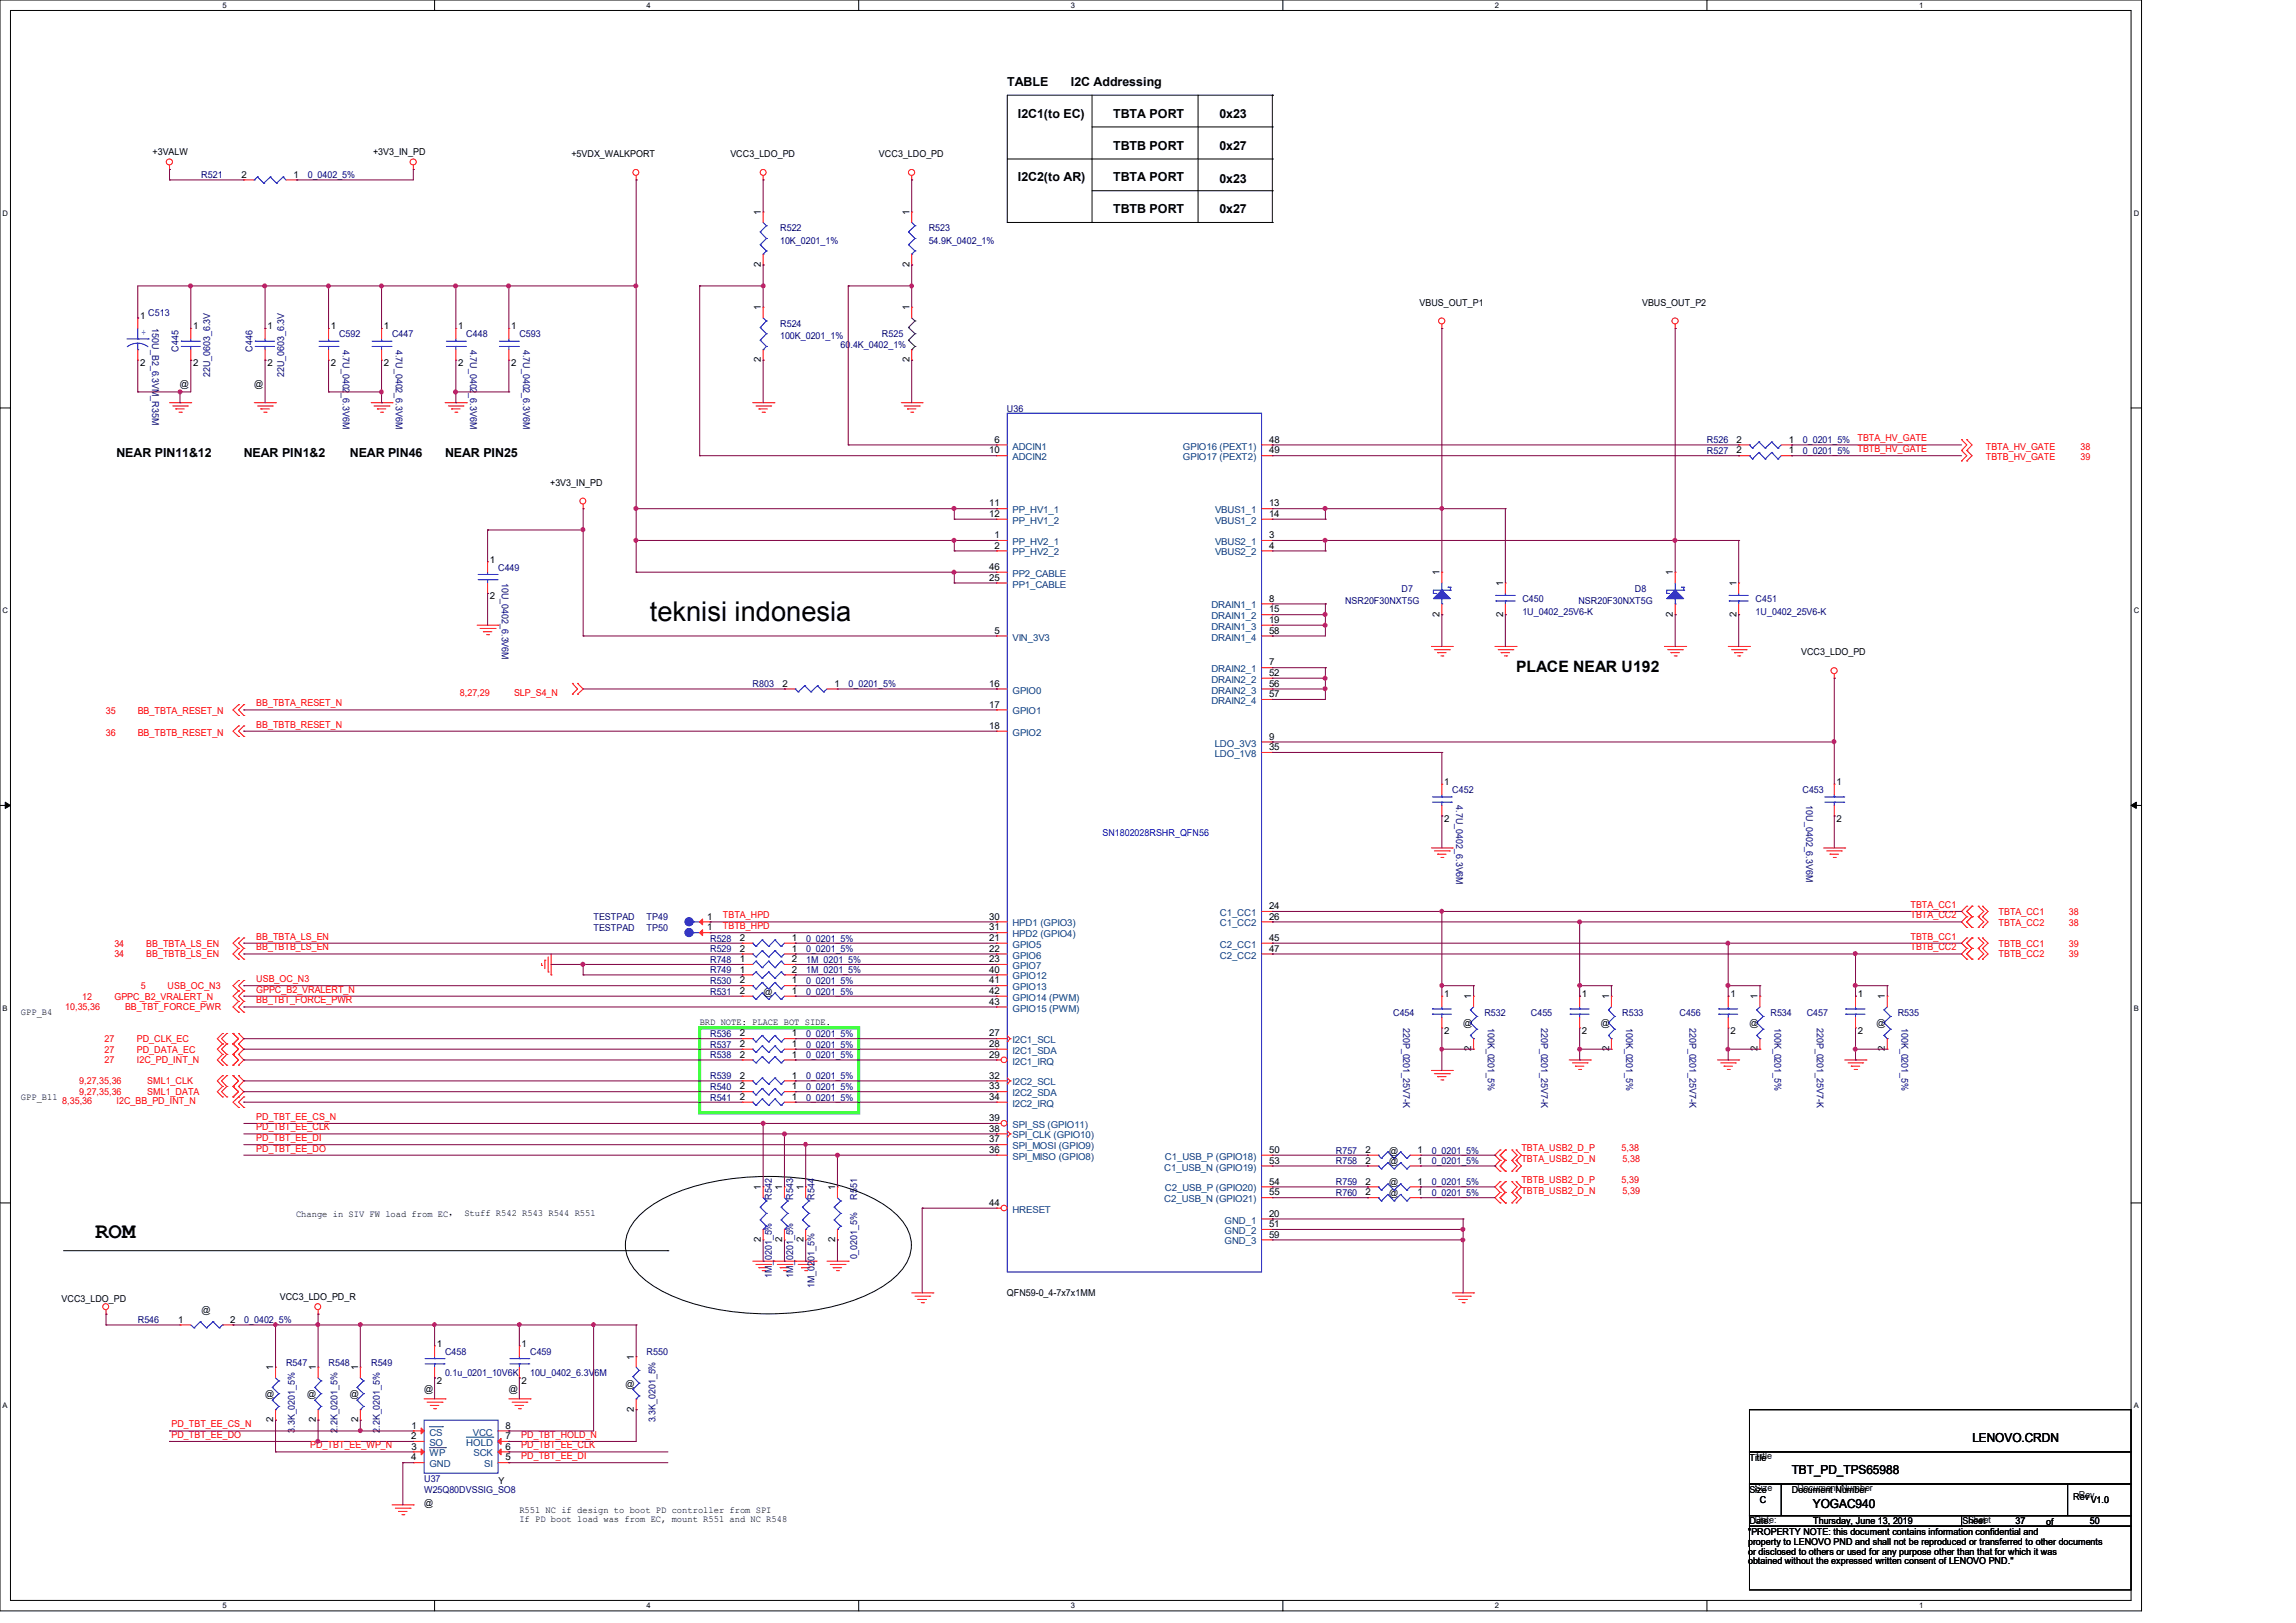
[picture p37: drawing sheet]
<svg xmlns="http://www.w3.org/2000/svg" width="297mm" height="210mm" viewBox="0 0 297 210" stroke-linecap="round" stroke-linejoin="round" font-family="sans-serif">
<defs><g id="words">
<text font-size="3.5" x="84.1" y="80.3">teknisi indonesia</text>
<text font-size="2.9" x="12.3" y="160.1">ROM</text>
<text font-size="2" x="196.1" y="86.9">PLACE NEAR U192</text>
<g font-size="1.6">
<text x="130.3" y="11.1">TABLE</text>
<text x="138.5" y="11.1">I2C Addressing</text>
<text x="131.7" y="15.2">I2C1(to EC)</text>
<text x="144" y="15.2">TBTA PORT</text>
<text x="157.7" y="15.2">0x23</text>
<text x="131.7" y="23.5">I2C2(to AR)</text>
<text x="144" y="19.3">TBTB PORT</text>
<text x="144" y="23.5">TBTA PORT</text>
<text x="157.7" y="23.7">0x23</text>
<text x="157.7" y="19.3">0x27</text>
<text x="144" y="27.6">TBTB PORT</text>
<text x="157.7" y="27.6">0x27</text>
<text x="15.1" y="59.1">NEAR PIN11&amp;12</text>
<text x="31.5" y="59.1">NEAR PIN1&amp;2</text>
<text x="45.3" y="59.1">NEAR PIN46</text>
<text x="57.6" y="59.1">NEAR PIN25</text>
<text x="231.8" y="190.7">TBT_PD_TPS65988</text>
<text x="255.1" y="186.6">LENOVO.CRDN</text>
<text x="234.5" y="195.1">YOGAC940</text>
</g>
<g font-size="1.2">
<text x="19.7" y="20.1">+3VALW</text>
<text x="31.2" y="23">2</text>
<text x="38" y="23">1</text>
<text x="48.3" y="20.1">+3V3_IN_PD</text>
<text x="73.9" y="20.3">+5VDX_WALKPORT</text>
<text x="94.5" y="20.3">VCC3_LDO_PD</text>
<text x="113.7" y="20.3">VCC3_LDO_PD</text>
<text x="98.4" y="27.8" transform="rotate(-90 98.4 27.8)">1</text>
<text x="117.6" y="27.8" transform="rotate(-90 117.6 27.8)">1</text>
<text x="98.4" y="34.5" transform="rotate(-90 98.4 34.5)">2</text>
<text x="117.6" y="34.5" transform="rotate(-90 117.6 34.5)">2</text>
<text x="18.1" y="41.3">1</text>
<text x="98.4" y="40.2" transform="rotate(-90 98.4 40.2)">1</text>
<text x="117.6" y="40.2" transform="rotate(-90 117.6 40.2)">1</text>
<text x="183.6" y="39.5">VBUS_OUT_P1</text>
<text x="212.4" y="39.5">VBUS_OUT_P2</text>
<text x="18.1" y="47.4">2</text>
<text x="25" y="42.6">1</text>
<text x="25" y="47.4">2</text>
<text x="34.6" y="42.6">1</text>
<text x="34.6" y="47.4">2</text>
<text x="42.8" y="42.6">1</text>
<text x="42.8" y="47.4">2</text>
<text x="49.7" y="42.6">1</text>
<text x="49.7" y="47.4">2</text>
<text x="59.3" y="42.6">1</text>
<text x="59.3" y="47.4">2</text>
<text x="66.1" y="42.6">1</text>
<text x="66.1" y="47.4">2</text>
<text x="98.4" y="46.9" transform="rotate(-90 98.4 46.9)">2</text>
<text x="117.6" y="46.9" transform="rotate(-90 117.6 46.9)">2</text>
<text x="23.3" y="50.1">@</text>
<text x="32.9" y="50.1">@</text>
<text x="128" y="58.7">10</text>
<text x="128.6" y="57.3">6</text>
<text x="164.2" y="57.3">48</text>
<text x="164.2" y="58.7">49</text>
<text x="224.7" y="58.7">2</text>
<text x="224.7" y="57.3">2</text>
<text x="231.4" y="58.7">1</text>
<text x="231.4" y="57.3">1</text>
<text x="71.2" y="62.9">+3V3_IN_PD</text>
<text x="128" y="65.5">11</text>
<text x="164.2" y="65.5">13</text>
<text x="128" y="66.9">12</text>
<text x="128.6" y="69.6">1</text>
<text x="128.6" y="71">2</text>
<text x="164.2" y="69.6">3</text>
<text x="164.2" y="71">4</text>
<text x="164.2" y="66.9">14</text>
<text x="63.4" y="72.8">1</text>
<text x="63.4" y="77.6">2</text>
<text x="128" y="75.1">25</text>
<text x="128" y="73.7">46</text>
<text x="164.2" y="77.9">8</text>
<text x="186.2" y="74.5" transform="rotate(-90 186.2 74.5)">1</text>
<text x="194.4" y="75.8" transform="rotate(-90 194.4 75.8)">1</text>
<text x="216.4" y="74.5" transform="rotate(-90 216.4 74.5)">1</text>
<text x="224.6" y="75.8" transform="rotate(-90 224.6 75.8)">1</text>
<text x="128.6" y="82">5</text>
<text x="164.2" y="79.2">15</text>
<text x="164.2" y="80.6">19</text>
<text x="164.2" y="82">58</text>
<text x="186.2" y="79.8" transform="rotate(-90 186.2 79.8)">2</text>
<text x="194.4" y="79.8" transform="rotate(-90 194.4 79.8)">2</text>
<text x="216.4" y="79.8" transform="rotate(-90 216.4 79.8)">2</text>
<text x="224.6" y="79.8" transform="rotate(-90 224.6 79.8)">2</text>
<text x="101.2" y="88.9">2</text>
<text x="107.9" y="88.9">1</text>
<text x="128" y="88.9">16</text>
<text x="164.2" y="86.1">7</text>
<text x="164.2" y="87.5">52</text>
<text x="164.2" y="88.9">56</text>
<text x="233" y="84.8">VCC3_LDO_PD</text>
<text x="128" y="91.6">17</text>
<text x="128" y="94.3">18</text>
<text x="164.2" y="95.7">9</text>
<text x="164.2" y="90.2">57</text>
<text x="164.2" y="97.1">35</text>
<text x="186.8" y="101.6">1</text>
<text x="237.6" y="101.6">1</text>
<text x="186.8" y="106.3">2</text>
<text x="237.6" y="106.3">2</text>
<text x="91.5" y="119">1</text>
<text x="128" y="119">30</text>
<text x="164.2" y="117.6">24</text>
<text x="164.2" y="119">26</text>
<text x="91.5" y="120.4">1</text>
<text x="95.7" y="125.9">1</text>
<text x="95.7" y="124.5">1</text>
<text x="95.7" y="123.1">2</text>
<text x="95.7" y="121.7">2</text>
<text x="102.4" y="125.9">2</text>
<text x="102.4" y="124.5">2</text>
<text x="102.4" y="123.1">1</text>
<text x="102.4" y="121.7">1</text>
<text x="128" y="121.8">21</text>
<text x="128" y="123.1">22</text>
<text x="128" y="124.5">23</text>
<text x="128" y="120.4">31</text>
<text x="128" y="125.9">40</text>
<text x="164.2" y="121.8">45</text>
<text x="164.2" y="123.1">47</text>
<text x="2.7" y="131.3">GPP_B4</text>
<text x="95.7" y="128.6">2</text>
<text x="95.7" y="127.3">2</text>
<text x="98.7" y="128.7">@</text>
<text x="102.4" y="128.6">1</text>
<text x="102.4" y="127.3">1</text>
<text x="128" y="127.3">41</text>
<text x="128" y="128.6">42</text>
<text x="128" y="130">43</text>
<text x="186.8" y="129.1">1</text>
<text x="190.3" y="129.3" transform="rotate(-90 190.3 129.3)">1</text>
<text x="204.6" y="129.1">1</text>
<text x="208.2" y="129.3" transform="rotate(-90 208.2 129.3)">1</text>
<text x="223.9" y="129.1">1</text>
<text x="227.4" y="129.3" transform="rotate(-90 227.4 129.3)">1</text>
<text x="240.3" y="129.1">1</text>
<text x="243.8" y="129.3" transform="rotate(-90 243.8 129.3)">1</text>
<text x="90.5" y="132.7">BRD NOTE: PLACE BOT SIDE.</text>
<text x="95.7" y="136.9">2</text>
<text x="95.7" y="134.1">2</text>
<text x="95.7" y="135.5">2</text>
<text x="102.4" y="136.9">1</text>
<text x="102.4" y="134.1">1</text>
<text x="102.4" y="135.5">1</text>
<text x="128" y="134.1">27</text>
<text x="128" y="135.5">28</text>
<text x="128" y="136.9">29</text>
<text x="186.8" y="133.8">2</text>
<text x="189.3" y="132.8">@</text>
<text x="190.3" y="136.1" transform="rotate(-90 190.3 136.1)">2</text>
<text x="204.6" y="133.8">2</text>
<text x="207.1" y="132.8">@</text>
<text x="208.2" y="136.1" transform="rotate(-90 208.2 136.1)">2</text>
<text x="223.9" y="133.8">2</text>
<text x="226.3" y="132.8">@</text>
<text x="227.4" y="136.1" transform="rotate(-90 227.4 136.1)">2</text>
<text x="240.3" y="133.8">2</text>
<text x="242.7" y="132.8">@</text>
<text x="243.8" y="136.1" transform="rotate(-90 243.8 136.1)">2</text>
<text x="2.7" y="142.3">GPP_B11</text>
<text x="95.7" y="141">2</text>
<text x="95.7" y="142.3">2</text>
<text x="95.7" y="139.6">2</text>
<text x="102.4" y="141">1</text>
<text x="102.4" y="142.3">1</text>
<text x="102.4" y="139.6">1</text>
<text x="128" y="139.6">32</text>
<text x="128" y="141">33</text>
<text x="128" y="142.3">34</text>
<text x="128" y="149.2">36</text>
<text x="128" y="147.8">37</text>
<text x="128" y="146.4">38</text>
<text x="128" y="145.1">39</text>
<text x="164.2" y="149.2">50</text>
<text x="176.7" y="149.2">2</text>
<text x="179.7" y="149.3">@</text>
<text x="183.4" y="149.2">1</text>
<text x="98.4" y="154" transform="rotate(-90 98.4 154)">1</text>
<text x="101.2" y="154" transform="rotate(-90 101.2 154)">1</text>
<text x="103.9" y="154" transform="rotate(-90 103.9 154)">1</text>
<text x="108" y="154" transform="rotate(-90 108 154)">1</text>
<text x="164.2" y="153.3">54</text>
<text x="164.2" y="150.6">53</text>
<text x="164.2" y="154.7">55</text>
<text x="176.7" y="150.6">2</text>
<text x="176.7" y="154.7">2</text>
<text x="176.7" y="153.3">2</text>
<text x="179.7" y="150.6">@</text>
<text x="179.7" y="154.7">@</text>
<text x="179.7" y="153.4">@</text>
<text x="183.4" y="150.6">1</text>
<text x="183.4" y="154.7">1</text>
<text x="183.4" y="153.3">1</text>
<text x="38.3" y="157.4">Change in SIV FW load from EC， Stuff R542 R543 R544 R551</text>
<text x="98.4" y="160.7" transform="rotate(-90 98.4 160.7)">2</text>
<text x="101.2" y="160.7" transform="rotate(-90 101.2 160.7)">2</text>
<text x="103.9" y="160.7" transform="rotate(-90 103.9 160.7)">2</text>
<text x="108" y="160.7" transform="rotate(-90 108 160.7)">2</text>
<text x="128" y="156">44</text>
<text x="164.2" y="157.4">20</text>
<text x="164.2" y="158.8">51</text>
<text x="164.2" y="160.1">59</text>
<text x="130.2" y="167.7">QFN59-0_4-7x7x1MM</text>
<text x="8" y="168.4">VCC3_LDO_PD</text>
<text x="23" y="171.2">1</text>
<text x="26.1" y="169.8">@</text>
<text x="29.8" y="171.2">2</text>
<text x="36.2" y="168.2">VCC3_LDO_PD_R</text>
<text x="35.3" y="177.3" transform="rotate(-90 35.3 177.3)">1</text>
<text x="40.9" y="177.3" transform="rotate(-90 40.9 177.3)">1</text>
<text x="46.3" y="177.3" transform="rotate(-90 46.3 177.3)">1</text>
<text x="56.5" y="174.3">1</text>
<text x="56.5" y="179">2</text>
<text x="67.5" y="174.3">1</text>
<text x="67.5" y="179">2</text>
<text x="80.9" y="179.4">@</text>
<text x="82" y="175.9" transform="rotate(-90 82 175.9)">1</text>
<text x="34.3" y="180.8">@</text>
<text x="35.3" y="184.1" transform="rotate(-90 35.3 184.1)">2</text>
<text x="39.8" y="180.8">@</text>
<text x="40.9" y="184.1" transform="rotate(-90 40.9 184.1)">2</text>
<text x="45.3" y="180.8">@</text>
<text x="46.3" y="184.1" transform="rotate(-90 46.3 184.1)">2</text>
<text x="53.2" y="184.9">1</text>
<text x="54.9" y="180.1">@</text>
<text x="65.4" y="184.9">8</text>
<text x="65.8" y="180.1">@</text>
<text x="82" y="182.7" transform="rotate(-90 82 182.7)">2</text>
<text x="53.2" y="186.2">2</text>
<text x="53.2" y="189">4</text>
<text x="53.2" y="187.6">3</text>
<text x="65.4" y="186.2">7</text>
<text x="65.4" y="189">5</text>
<text x="65.4" y="187.6">6</text>
<text x="226.3" y="189">Title</text>
<text x="227" y="188.8">Title</text>
<text x="54.9" y="194.9">@</text>
<text x="64.5" y="192.1">Y</text>
<text x="67.2" y="195.7">R551 NC if design to boot PD controller from SPI</text>
<text x="67.2" y="197">If PD boot load was from EC, mount R551 and NC R548</text>
<text x="226.3" y="193.2">Size</text>
<text x="226.3" y="197.3">Date:</text>
<text x="227" y="193">Size</text>
<text x="227" y="197.1">Date:</text>
<text x="227.7" y="194.5">C</text>
<text x="231.8" y="193.2">Document Number</text>
<text x="232.5" y="193">Document Number</text>
<text x="234.6" y="197.3">Thursday, June 13, 2019</text>
<text x="253.9" y="197.3">Sheet</text>
<text x="254.6" y="197.1">Sheet</text>
<text x="260.7" y="197.3">37</text>
<text x="264.7" y="197.3">of</text>
<text x="268.2" y="194.1">Rev</text>
<text x="268.9" y="193.9">Rev</text>
<text x="270.4" y="197.3">50</text>
<text x="270.5" y="194.5">V1.0</text>
<text x="226.1" y="198.6">&quot;PROPERTY NOTE: this document contains information confidential and</text>
<text x="226.1" y="199.9">property to LENOVO PND and shall not be reproduced or transferred to other documents</text>
<text x="226.1" y="201.2">or disclosed to others or used for any purpose other than that for which it was</text>
<text x="226.1" y="202.4">obtained without the expressed written consent of LENOVO PND.&quot;</text>
</g>
<g font-size="1.2" fill="#000080">
<text x="26" y="23.1">R521</text>
<text x="39.8" y="23.1">0_0402_5%</text>
<text x="100.9" y="29.9">R522</text>
<text x="120.1" y="29.9">R523</text>
<text x="100.9" y="31.6">10K_0201_1%</text>
<text x="120.1" y="31.6">54.9K_0402_1%</text>
<text x="19.2" y="40.9">C513</text>
<text x="19.7" y="42.5" transform="rotate(90 19.7 42.5)">150U_B2_6.3VM_R35M</text>
<text x="23.1" y="45.5" transform="rotate(-90 23.1 45.5)">C445</text>
<text x="32.7" y="45.5" transform="rotate(-90 32.7 45.5)">C446</text>
<text x="43.9" y="43.6">C592</text>
<text x="44.4" y="45.3" transform="rotate(90 44.4 45.3)">4.7U_0402_6.3V6M</text>
<text x="50.7" y="43.6">C447</text>
<text x="51.2" y="45.3" transform="rotate(90 51.2 45.3)">4.7U_0402_6.3V6M</text>
<text x="60.3" y="43.6">C448</text>
<text x="60.8" y="45.3" transform="rotate(90 60.8 45.3)">4.7U_0402_6.3V6M</text>
<text x="67.2" y="43.6">C593</text>
<text x="67.7" y="45.3" transform="rotate(90 67.7 45.3)">4.7U_0402_6.3V6M</text>
<text x="100.9" y="42.3">R524</text>
<text x="100.9" y="43.9">100K_0201_1%</text>
<text x="108.7" y="45">60.4K_0402_1%</text>
<text x="114.1" y="43.6">R525</text>
<text x="27.2" y="48.8" transform="rotate(-90 27.2 48.8)">22U_0603_6.3V</text>
<text x="36.8" y="48.8" transform="rotate(-90 36.8 48.8)">22U_0603_6.3V</text>
<text x="130.2" y="53.4">U36</text>
<text x="220.8" y="58.7">R527</text>
<text x="220.8" y="57.4">R526</text>
<text x="233.2" y="58.7">0_0201_5%</text>
<text x="233.2" y="57.4">0_0201_5%</text>
<text x="64.4" y="73.8">C449</text>
<text x="64.9" y="75.4" transform="rotate(90 64.9 75.4)">10U_0402_6.3V6M</text>
<text x="181.3" y="76.6">D7</text>
<text x="196.9" y="77.9">C450</text>
<text x="211.5" y="76.6">D8</text>
<text x="227.1" y="77.9">C451</text>
<text x="174" y="78.2">NSR20F30NXT5G</text>
<text x="196.9" y="79.6">1U_0402_25V6-K</text>
<text x="204.2" y="78.2">NSR20F30NXT5G</text>
<text x="227.1" y="79.6">1U_0402_25V6-K</text>
<text x="97.4" y="88.9">R803</text>
<text x="109.8" y="88.9">0_0201_5%</text>
<text x="187.9" y="102.6">C452</text>
<text x="188.4" y="104.2" transform="rotate(90 188.4 104.2)">4.7U_0402_6.3V6M</text>
<text x="233.2" y="102.6">C453</text>
<text x="233.6" y="104.2" transform="rotate(90 233.6 104.2)">10U_0402_6.3V6M</text>
<text x="76.8" y="119.1">TESTPAD</text>
<text x="83.6" y="119.1">TP49</text>
<text x="76.8" y="120.4">TESTPAD</text>
<text x="83.6" y="120.4">TP50</text>
<text x="91.9" y="125.9">R749</text>
<text x="91.9" y="124.6">R748</text>
<text x="91.9" y="123.2">R529</text>
<text x="91.9" y="121.8">R528</text>
<text x="104.3" y="125.9">1M_0201_5%</text>
<text x="104.3" y="124.6">1M_0201_5%</text>
<text x="104.3" y="123.2">0_0201_5%</text>
<text x="104.3" y="121.8">0_0201_5%</text>
<text x="91.9" y="128.7">R531</text>
<text x="91.9" y="127.3">R530</text>
<text x="104.3" y="128.7">0_0201_5%</text>
<text x="104.3" y="127.3">0_0201_5%</text>
<text x="180.2" y="131.4">C454</text>
<text x="192" y="131.4">R532</text>
<text x="198" y="131.4">C455</text>
<text x="209.8" y="131.4">R533</text>
<text x="217.2" y="131.4">C456</text>
<text x="229" y="131.4">R534</text>
<text x="233.7" y="131.4">C457</text>
<text x="245.5" y="131.4">R535</text>
<text x="91.9" y="136.9">R538</text>
<text x="91.9" y="134.2">R536</text>
<text x="91.9" y="135.5">R537</text>
<text x="104.3" y="136.9">0_0201_5%</text>
<text x="104.3" y="134.2">0_0201_5%</text>
<text x="104.3" y="135.5">0_0201_5%</text>
<text x="181.5" y="133" transform="rotate(90 181.5 133)">220P_0201_25V7-K</text>
<text x="192.5" y="133" transform="rotate(90 192.5 133)">100K_0201_5%</text>
<text x="199.3" y="133" transform="rotate(90 199.3 133)">220P_0201_25V7-K</text>
<text x="210.4" y="133" transform="rotate(90 210.4 133)">100K_0201_5%</text>
<text x="218.6" y="133" transform="rotate(90 218.6 133)">220P_0201_25V7-K</text>
<text x="229.5" y="133" transform="rotate(90 229.5 133)">100K_0201_5%</text>
<text x="235" y="133" transform="rotate(90 235 133)">220P_0201_25V7-K</text>
<text x="246" y="133" transform="rotate(90 246 133)">100K_0201_5%</text>
<text x="91.9" y="141">R540</text>
<text x="91.9" y="142.4">R541</text>
<text x="91.9" y="139.7">R539</text>
<text x="104.3" y="141">0_0201_5%</text>
<text x="104.3" y="142.4">0_0201_5%</text>
<text x="104.3" y="139.7">0_0201_5%</text>
<text x="172.8" y="149.3">R757</text>
<text x="185.2" y="149.3">0_0201_5%</text>
<text x="99.9" y="155.2" transform="rotate(-90 99.9 155.2)">R542</text>
<text x="102.6" y="155.2" transform="rotate(-90 102.6 155.2)">R543</text>
<text x="105.4" y="155.2" transform="rotate(-90 105.4 155.2)">R544</text>
<text x="110.9" y="155.2" transform="rotate(-90 110.9 155.2)">R551</text>
<text x="172.8" y="150.6">R758</text>
<text x="172.8" y="154.7">R760</text>
<text x="172.8" y="153.4">R759</text>
<text x="185.2" y="150.6">0_0201_5%</text>
<text x="185.2" y="154.7">0_0201_5%</text>
<text x="185.2" y="153.4">0_0201_5%</text>
<text x="99.9" y="165.3" transform="rotate(-90 99.9 165.3)">1M_0201_5%</text>
<text x="102.6" y="165.3" transform="rotate(-90 102.6 165.3)">1M_0201_5%</text>
<text x="105.4" y="166.7" transform="rotate(-90 105.4 166.7)">1M_0201_5%</text>
<text x="110.9" y="163" transform="rotate(-90 110.9 163)">0_0201_5%</text>
<text x="17.8" y="171.2">R546</text>
<text x="31.6" y="171.2">0_0402_5%</text>
<text x="37" y="176.7">R547</text>
<text x="42.5" y="176.7">R548</text>
<text x="48" y="176.7">R549</text>
<text x="57.6" y="175.3">C458</text>
<text x="57.6" y="178">0.1u_0201_10V6K</text>
<text x="68.6" y="175.3">C459</text>
<text x="68.6" y="178">10U_0402_6.3V6M</text>
<text x="83.6" y="175.3">R550</text>
<text x="38.1" y="185.4" transform="rotate(-90 38.1 185.4)">3.3K_0201_5%</text>
<text x="43.6" y="185.4" transform="rotate(-90 43.6 185.4)">2.2K_0201_5%</text>
<text x="49.1" y="185.4" transform="rotate(-90 49.1 185.4)">2.2K_0201_5%</text>
<text x="84.8" y="184.1" transform="rotate(-90 84.8 184.1)">3.3K_0201_5%</text>
<text x="54.9" y="191.8">U37</text>
<text x="54.9" y="193.2">W25Q80DVSSIG_SO8</text>
</g>
<g font-size="1.2" fill="#00f">
<text x="18.2" y="43.4">+</text>
<text x="142.6" y="108.1">SN1802028RSHR_QFN56</text>
</g>
<g font-size="1.2" fill="#004080">
<text x="131" y="58.2">ADCIN1</text>
<text x="131" y="59.6">ADCIN2</text>
<text x="153" y="58.2">GPIO16 (PEXT1)</text>
<text x="153" y="59.6">GPIO17 (PEXT2)</text>
<text x="131" y="70.5">PP_HV2_1</text>
<text x="131" y="71.9">PP_HV2_2</text>
<text x="131" y="66.4">PP_HV1_1</text>
<text x="131" y="67.8">PP_HV1_2</text>
<text x="157.2" y="70.5">VBUS2_1</text>
<text x="157.2" y="71.9">VBUS2_2</text>
<text x="157.2" y="66.4">VBUS1_1</text>
<text x="157.2" y="67.8">VBUS1_2</text>
<text x="131" y="76">PP1_CABLE</text>
<text x="131" y="74.6">PP2_CABLE</text>
<text x="131" y="82.9">VIN_3V3</text>
<text x="156.7" y="78.7">DRAIN1_1</text>
<text x="156.7" y="80.1">DRAIN1_2</text>
<text x="156.7" y="81.5">DRAIN1_3</text>
<text x="156.7" y="82.9">DRAIN1_4</text>
<text x="131" y="89.7">GPIO0</text>
<text x="156.7" y="87">DRAIN2_1</text>
<text x="156.7" y="88.3">DRAIN2_2</text>
<text x="156.7" y="89.7">DRAIN2_3</text>
<text x="131" y="92.5">GPIO1</text>
<text x="131" y="95.2">GPIO2</text>
<text x="156.7" y="91.1">DRAIN2_4</text>
<text x="157.1" y="96.6">LDO_3V3</text>
<text x="157.1" y="98">LDO_1V8</text>
<text x="131" y="119.9">HPD1 (GPIO3)</text>
<text x="157.8" y="118.5">C1_CC1</text>
<text x="157.8" y="119.9">C1_CC2</text>
<text x="131" y="122.6">GPIO5</text>
<text x="131" y="124">GPIO6</text>
<text x="131" y="125.4">GPIO7</text>
<text x="131" y="121.3">HPD2 (GPIO4)</text>
<text x="157.8" y="122.6">C2_CC1</text>
<text x="157.8" y="124">C2_CC2</text>
<text x="131" y="126.7">GPIO12</text>
<text x="131" y="128.1">GPIO13</text>
<text x="131" y="129.5">GPIO14 (PWM)</text>
<text x="131" y="130.9">GPIO15 (PWM)</text>
<text x="131" y="135">I2C1_SCL</text>
<text x="131" y="136.4">I2C1_SDA</text>
<text x="131" y="137.8">I2C1_IRQ</text>
<text x="131" y="140.5">I2C2_SCL</text>
<text x="131" y="141.9">I2C2_SDA</text>
<text x="131" y="143.2">I2C2_IRQ</text>
<text x="131" y="148.7">SPI_MOSI (GPIO9)</text>
<text x="131" y="147.3">SPI_CLK (GPIO10)</text>
<text x="131" y="146">SPI_SS (GPIO11)</text>
<text x="131" y="150.1">SPI_MISO (GPIO8)</text>
<text x="150.6" y="151.5">C1_USB_N (GPIO19)</text>
<text x="150.6" y="155.6">C2_USB_N (GPIO21)</text>
<text x="150.7" y="150.1">C1_USB_P (GPIO18)</text>
<text x="150.7" y="154.2">C2_USB_P (GPIO20)</text>
<text x="131" y="156.9">HRESET</text>
<text x="158.4" y="158.3">GND_1</text>
<text x="158.4" y="159.7">GND_2</text>
<text x="158.4" y="161">GND_3</text>
<text x="55.5" y="185.8">CS</text>
<text x="61.2" y="185.8">VCC</text>
<text x="55.5" y="187.1">SO</text>
<text x="55.5" y="188.5">WP</text>
<text x="55.5" y="189.9">GND</text>
<text x="60.3" y="187.1">HOLD</text>
<text x="61.3" y="188.5">SCK</text>
<text x="62.7" y="189.9">SI</text>
</g>
<g font-size="1.2" fill="#f00">
<text x="240.3" y="57.1">TBTA_HV_GATE</text>
<text x="240.3" y="58.5">TBTB_HV_GATE</text>
<text x="256.9" y="58.2">TBTA_HV_GATE</text>
<text x="256.9" y="59.6">TBTB_HV_GATE</text>
<text x="269.1" y="58.2">38</text>
<text x="269.1" y="59.6">39</text>
<text x="59.5" y="90">8,27,29</text>
<text x="66.5" y="90">SLP_S4_N</text>
<text x="13.7" y="92.5">35</text>
<text x="13.7" y="95.2">36</text>
<text x="17.8" y="92.5">BB_TBTA_RESET_N</text>
<text x="17.8" y="95.2">BB_TBTB_RESET_N</text>
<text x="33.1" y="91.4">BB_TBTA_RESET_N</text>
<text x="33.1" y="94.1">BB_TBTB_RESET_N</text>
<text x="93.5" y="118.8">TBTA_HPD</text>
<text x="247.1" y="117.5">TBTA_CC1</text>
<text x="247.1" y="118.8">TBTA_CC2</text>
<text x="258.5" y="118.4">TBTA_CC1</text>
<text x="258.5" y="119.8">TBTA_CC2</text>
<text x="267.6" y="118.4">38</text>
<text x="267.6" y="119.8">38</text>
<text x="14.8" y="122.5">34</text>
<text x="14.8" y="123.9">34</text>
<text x="18.9" y="122.5">BB_TBTA_LS_EN</text>
<text x="18.9" y="123.9">BB_TBTB_LS_EN</text>
<text x="33.1" y="121.6">BB_TBTA_LS_EN</text>
<text x="33.1" y="123">BB_TBTB_LS_EN</text>
<text x="93.5" y="120.2">TBTB_HPD</text>
<text x="247.1" y="121.6">TBTB_CC1</text>
<text x="247.1" y="123">TBTB_CC2</text>
<text x="258.5" y="122.5">TBTB_CC1</text>
<text x="258.5" y="123.9">TBTB_CC2</text>
<text x="267.6" y="122.5">39</text>
<text x="267.6" y="123.9">39</text>
<text x="8.4" y="130.7">10,35,36</text>
<text x="10.6" y="129.4">12</text>
<text x="14.8" y="129.4">GPPC_B2_VRALERT_N</text>
<text x="16.2" y="130.7">BB_TBT_FORCE_PWR</text>
<text x="18.2" y="128">5</text>
<text x="21.7" y="128">USB_OC_N3</text>
<text x="33.1" y="127.1">USB_OC_N3</text>
<text x="33.1" y="128.4">GPPC_B2_VRALERT_N</text>
<text x="33.1" y="129.8">BB_TBT_FORCE_PWR</text>
<text x="13.5" y="134.9">27</text>
<text x="13.5" y="136.2">27</text>
<text x="13.5" y="137.6">27</text>
<text x="17.7" y="134.9">PD_CLK_EC</text>
<text x="17.7" y="136.2">PD_DATA_EC</text>
<text x="17.7" y="137.6">I2C_PD_INT_N</text>
<text x="8.1" y="142.8">8,35,36</text>
<text x="10.2" y="140.3">9,27,35,36</text>
<text x="10.2" y="141.7">9,27,35,36</text>
<text x="15.1" y="142.8">I2C_BB_PD_INT_N</text>
<text x="19" y="140.3">SML1_CLK</text>
<text x="19" y="141.7">SML1_DATA</text>
<text x="33.1" y="144.9">PD_TBT_EE_CS_N</text>
<text x="33.1" y="146.3">PD_TBT_EE_CLK</text>
<text x="33.1" y="147.7">PD_TBT_EE_DI</text>
<text x="33.1" y="149">PD_TBT_EE_DO</text>
<text x="196.8" y="149">TBTA_USB2_D_P</text>
<text x="209.8" y="149">5,38</text>
<text x="196.8" y="150.4">TBTA_USB2_D_N</text>
<text x="196.8" y="153.1">TBTB_USB2_D_P</text>
<text x="196.8" y="154.5">TBTB_USB2_D_N</text>
<text x="209.8" y="153.1">5,39</text>
<text x="209.9" y="150.4">5,38</text>
<text x="209.9" y="154.5">5,39</text>
<text x="22.2" y="184.7">PD_TBT_EE_CS_N</text>
<text x="22.2" y="186.1">PD_TBT_EE_DO</text>
<text x="40.1" y="187.4">PD_TBT_EE_WP_N</text>
<text x="67.4" y="186.1">PD_TBT_HOLD_N</text>
<text x="67.4" y="187.4">PD_TBT_EE_CLK</text>
<text x="67.4" y="188.8">PD_TBT_EE_DI</text>
</g>
<g font-size="1">
<text x="28.8" y="1">5</text>
<text x="83.7" y="1">4</text>
<text x="138.5" y="1">3</text>
<text x="193.4" y="1">2</text>
<text x="248.2" y="1">1</text>
<text x=".3" y="27.9">D</text>
<text x="276" y="27.9">D</text>
<text x=".3" y="79.4">C</text>
<text x="276" y="79.4">C</text>
<text x=".3" y="130.8">B</text>
<text x="276" y="130.8">B</text>
<text x=".3" y="182.2">A</text>
<text x="276" y="182.2">A</text>
<text x="28.8" y="208.1">5</text>
<text x="83.7" y="208.1">4</text>
<text x="138.5" y="208.1">3</text>
<text x="193.4" y="208.1">2</text>
<text x="248.2" y="208.1">1</text>
</g>
</g></defs>
<path d="M0 0h277v208.4h-277zM1.4 1.4h274.3v205.7h-274.3z" fill="none" stroke="#000" stroke-width=".13"/>
<g fill="#fff">
<path d="M28.8 .1h.5v1.1h-.5z"/>
<path d="M28.8 207.2h.5v1.1h-.5z"/>
</g>
<path d="M56.2 0v1.4M56.2 207.1v1.3" fill="none" stroke="#000" stroke-width=".13"/>
<g fill="#fff">
<path d="M83.7 .1h.5v1.1h-.5z"/>
<path d="M83.7 207.2h.5v1.1h-.5z"/>
</g>
<path d="M111.1 0v1.4M111.1 207.1v1.3" fill="none" stroke="#000" stroke-width=".13"/>
<g fill="#fff">
<path d="M138.5 .1h.6v1.1h-.6z"/>
<path d="M138.5 207.2h.6v1.1h-.6z"/>
</g>
<path d="M165.9 0v1.4M165.9 207.1v1.3" fill="none" stroke="#000" stroke-width=".13"/>
<g fill="#fff">
<path d="M193.4 .1h.5v1.1h-.5z"/>
<path d="M193.4 207.2h.5v1.1h-.5z"/>
</g>
<path d="M220.8 0v1.4M220.8 207.1v1.3" fill="none" stroke="#000" stroke-width=".13"/>
<g fill="#fff">
<path d="M248.2 .1h.6v1.1h-.6z"/>
<path d="M248.2 207.2h.6v1.1h-.6z"/>
<path d="M.3 27.1h.8v1.1h-.8z"/>
<path d="M276 27.1h.7v1.1h-.7z"/>
<path d="M.3 78.5h.8v1.1h-.8z"/>
<path d="M276 78.5h.7v1.1h-.7z"/>
</g>
<path d="M0 52.8h1.4M275.7 52.8h1.3" fill="none" stroke="#000" stroke-width=".13"/>
<g fill="#fff">
<path d="M.3 129.9h.7v1.1h-.7z"/>
<path d="M276 129.9h.6v1.1h-.6z"/>
</g>
<path d="M0 104.2h1.4M275.7 104.2h1.3" fill="none" stroke="#000" stroke-width=".13"/>
<path d="M.7 103.8l.7 .4-.7 .4zM275.7 104.2l.7-.4v.8z" fill="#000" stroke="#000" stroke-width=".13"/>
<g fill="#fff">
<path d="M.3 181.4h.7v1.1h-.7z"/>
<path d="M276 181.4h.6v1.1h-.6z"/>
</g>
<g fill="none" stroke="#000" stroke-width=".13">
<path d="M141.3 12.3v16.5M141.3 16.4h23.3M155 12.3v16.5M164.6 12.3h-34.3v16.5M164.6 12.3h.1M164.6 16.4h.1M164.6 12.3v16.5M130.3 28.8h.1M130.3 28.8h34.3M130.3 20.6h34.3M141.3 28.8h.1M141.3 24.7h23.3"/>
<path d="M155 28.8h.1M164.6 28.8h.1M164.6 20.6h.1M164.6 24.7h.1M0 155.7h1.4M82.5 157.4a16.6 16.6 0 0 1 7.6-4 36 36 0 0 1 20.2 .5 13.4 13.4 0 0 1 6.7 4.4 4.8 4.8 0 0 1-.7 6.5 16.6 16.6 0 0 1-7.6 4 36 36 0 0 1-20.2-.5 13.4 13.4 0 0 1-6.7-4.4 4.8 4.8 0 0 1 .7-6.5zM275.7 155.7h1.3M8.2 161.8h78.2M86.4 161.8h.1M226.3 192h41.2v4.1h-41.2zM226.3 192h4.1v4.1h-4.1zM226.3 182.4h49.4v5.5h-49.4z"/>
<path d="M226.3 187.9h49.4v4.1h-49.4zM226.3 197.5h49.4v8.2h-49.4zM226.3 196.1h27.4v1.4h-27.4zM253.7 196.1h22v1.4h-22zM267.5 192h8.2v4.1h-8.2z"/>
</g>
<path d="M90.5 133h20.6v11h-20.6z" fill="none" stroke="#0f0" stroke-width=".38"/>
<g fill="none" stroke="#f00" stroke-width=".13">
<path d="M21.9 21.9h.1M21.9 21.4v.5M31.5 23.3h1.4M31.5 23.3h.1M37 23.3h1.4M38.4 23.3h.1M53.5 21.9h.1M53.5 21.4v.5M82.3 23.3h.1M82.3 22.7v.6M98.7 23.3h.1M98.7 39.8h.1"/>
<path d="M98.7 27.4h.1M98.7 34.3h.1M98.7 22.7v.6M98.7 27.4v1.4M98.7 32.9v1.4M98.7 39.8v1.3M117.9 23.3h.1M117.9 39.8h.1M117.9 27.4h.1M117.9 34.3h.1M117.9 22.7v.6M117.9 27.4v1.4"/>
<path d="M117.9 32.9v1.4M117.9 39.8v1.3M17.8 41.1h.1M17.8 46.6h.1M17.8 41.1v1.4M17.8 45.3v1.3M21.9 52.1h2.8M22.4 52.5h1.9M22.7 52.9h1.1M22.7 52.9h.1M23.2 53.3h.3M23.5 53.3h.1"/>
<path d="M24.3 52.5h.1M24.7 52.1h.1M24.7 42.5h.1M24.7 46.6h.1M24.7 42.5v1.4M24.7 45.3v1.3M32.9 52.1h2.7M33.3 52.5h1.9M33.7 52.9h.1M33.7 52.9h1.1M34.1 53.3h.3M34.3 42.5h.1"/>
<path d="M34.3 46.6h.1M34.3 42.5v1.4M34.3 45.3v1.3M34.4 53.3h.1M35.2 52.5h.1M35.6 52.1h.1M42.5 42.5h.1M42.5 46.6h.1M42.5 42.5v1.4M42.5 45.3v1.3M48 52.1h2.7M48.4 52.5h1.9"/>
<path d="M48.8 52.9h1.1M48.8 52.9h.1M49.2 53.3h.3M49.4 42.5h.1M49.4 46.6h.1M49.4 42.5v1.4M49.4 45.3v1.3M49.5 53.3h.1M50.3 52.5h.1M50.7 52.1h.1M57.6 52.1h2.7M58 52.5h1.9"/>
<path d="M58.4 52.9h1.1M58.4 52.9h.1M58.8 53.3h.3M59 42.5h.1M59 46.6h.1M59 42.5v1.4M59 45.3v1.3M59.1 53.3h.1M59.9 52.5h.1M60.3 52.1h.1M65.8 42.5h.1M65.8 46.6h.1"/>
<path d="M65.8 42.5v1.4M65.8 45.3v1.3M97.4 52.1h2.7M97.8 52.5h1.9M98.2 52.9h1.1M98.2 52.9h.1M98.6 53.3h.3M98.7 46.6h.1M98.7 45.3v1.3M98.9 53.3h.1M99.7 52.5h.1M100.1 52.1h.1"/>
<path d="M116.6 52.1h2.7M117 52.5h1.9M117.4 52.9h1.1M117.4 52.9h.1M117.8 53.3h.3M117.9 46.6h.1M117.9 45.3v1.3M118.1 53.3h.1M118.9 52.5h.1M119.3 52.1h.1M128.9 59h1.4M128.9 57.6h1.4"/>
<path d="M128.9 57.6h.1M128.9 59h.1M186.5 42.5h.1M186.5 42v.5M216.7 42.5h.1M216.7 42v.5M224.9 59h.1M224.9 59h1.4M230.4 59h1.4M231.8 59h.1M253.7 56.9l.7 .7-.7 .7M253.7 58.3l.7 .7-.7 .6"/>
<path d="M253.7 56.9h.1M253.7 58.3h.1M253.7 59.6h.1M254.4 56.9l.7 .7-.7 .7M254.4 58.3l.7 .7-.7 .6M254.4 56.9h.1M254.4 58.3h.1M254.4 59.6h.1M63.1 72.7h.1M63.1 76.8h.1M63.1 72.7v1.3M63.1 75.4v1.4"/>
<path d="M75.4 65.8h.1M75.4 65.3v.5M128.9 69.9h1.4M128.9 71.3h1.4M128.9 65.8h1.4M128.9 67.2h1.4M128.9 75.4h1.4M128.9 69.9h.1M128.9 71.3h.1M128.9 65.8h.1M128.9 67.2h.1M128.9 75.4h.1"/>
<path d="M163.2 69.9h1.4M163.2 71.3h1.4M163.2 78.1h1.4M163.2 65.8h1.4M163.2 67.2h1.4M163.2 79.5h1.4M164.6 69.9h.1M164.6 71.3h.1M164.6 78.1h.1M164.6 65.8h.1M164.6 67.2h.1M164.6 79.5h.1"/>
<path d="M186.5 74h.1M186.5 79.5h.1M186.5 74v1.4M186.5 78.1v1.4M194.7 75.4h.1M194.7 79.5h.1M194.7 75.4v1.4M194.7 78.1v1.4M216.7 74h.1M216.7 79.5h.1M216.7 74v1.4M216.7 78.1v1.4"/>
<path d="M30.9 91.2l-.8 .7 .8 .7M30.9 93.9l-.8 .7 .8 .7M30.9 91.2h.1M30.9 92.6h.1M30.9 93.9h.1M30.9 95.3h.1M31.5 91.2h.1M31.5 92.6h.1M31.5 93.9h.1M31.5 95.3h.1M31.5 91.2l-.6 .7 .6 .7M31.5 93.9l-.6 .7 .6 .7"/>
<path d="M61.7 80.9h2.7M62.1 81.3h2M62.5 81.7h1.1M62.5 81.7h.1M62.9 82.1h.3M63.2 82.1h.1M64.1 81.3h.1M64.4 80.9h.1M74 88.4l.7 .8-.7 .6M74 88.4h.1M74 89.8h.1M74.7 88.4l.7 .8-.7 .6"/>
<path d="M74.7 89.8h.1M74.7 88.4h.1M101.5 89.2h1.4M101.5 89.2h.1M107 89.2h1.3M108.3 89.2h.1M128.9 89.2h1.4M128.9 82.3h1.4M128.9 91.9h1.4M128.9 94.6h1.4M128.9 82.3h.1M128.9 89.2h.1"/>
<path d="M128.9 91.9h.1M128.9 94.6h.1M163.2 80.9h1.4M163.2 86.4h1.4M163.2 96h1.4M164.6 86.4h.1M164.6 96h.1M164.6 80.9h.1M185.2 83.7h2.7M185.5 84.1h2M186 84.5h.1M186 84.5h1.1"/>
<path d="M186.4 84.9h.2M186.6 84.9h.1M187.5 84.1h.1M187.9 83.7h.1M193.4 83.7h2.7M193.8 84.1h1.9M194.2 84.5h1.1M194.2 84.5h.1M194.6 84.9h.3M194.9 84.9h.1M195.7 84.1h.1M196.1 83.7h.1"/>
<path d="M215.3 83.7h2.8M215.7 84.1h1.9M216.2 84.5h.1M216.2 84.5h1.1M216.6 84.9h.2M216.8 84.9h.1M217.6 84.1h.1M218.1 83.7h.1M223.6 83.7h2.7M224 84.1h1.9M224.4 84.5h1.1M224.4 84.5h.1"/>
<path d="M224.8 84.9h.2M225 84.9h.1M225.9 84.1h.1M226.3 83.7h.1M237.3 87.8h.1M237.3 87.2v.6M90.5 119.3h1.4M91.9 119.3h.1M163.2 119.3h1.4M163.2 117.9h1.4M164.6 117.9h.1M164.6 119.3h.1"/>
<path d="M185.2 109.7h2.7M185.5 110.1h2M186 110.5h.1M186 110.5h1.1M186.4 111h.2M186.5 101.5h.1M186.5 105.6h.1M186.5 101.5v1.4M186.5 104.2v1.4M186.6 111h.1M187.5 110.1h.1M187.9 109.7h.1"/>
<path d="M235.9 109.7h2.7M236.3 110.1h1.9M236.7 110.5h1.1M236.7 110.5h.1M237.2 111h.2M237.4 111h.1M238.2 110.1h.1M238.6 109.7h.1M254.4 118.6h.1M254.4 117.3h.1M254.4 117.3l-.7 .6 .7 .7M254.4 118.6l-.7 .7 .7 .7"/>
<path d="M255.1 117.3h.1M255.1 118.6h.1M255.1 117.3l-.7 .6 .7 .7M255.1 118.6l-.7 .7 .7 .7M255.9 117.3l.7 .6-.7 .7M255.9 118.6l.7 .7-.7 .7M255.9 117.3h.1M255.9 118.6h.1M256.5 117.3l.7 .6-.7 .7M256.5 118.6l.7 .7-.7 .7M256.5 118.6h.1M256.5 117.3h.1"/>
<path d="M28.8 133.7h.1M28.8 135.1h.1M28.8 136.4h.1M28.8 137.8h.1M28.8 139.2h.1M28.8 133.7l-.7 .7 .7 .7M28.8 135.1l-.7 .7 .7 .6M28.8 136.4l-.7 .8 .7 .6M28.8 139.2l-.7 .7 .7 .7M29.3 133.7l-.6 .7 .6 .7M29.3 135.1l-.6 .7 .6 .6M29.3 136.4l-.6 .8 .6 .6"/>
<path d="M29.3 139.2l-.6 .7 .6 .7M29.3 135.1h.1M29.3 133.7h.1M29.3 136.4h.1M29.3 137.8h.1M29.3 139.2h.1M30.1 135.1h.1M30.1 133.7h.1M30.1 136.4h.1M30.1 137.8h.1M30.1 139.2h.1M30.1 133.7l.8 .7-.8 .7"/>
<path d="M30.1 136.4l.8 .8-.8 .6M30.1 135.1l.8 .7-.8 .6M30.1 139.2l.8 .7-.8 .7M30.9 133.7l.6 .7-.6 .7M30.9 135.1l.6 .7-.6 .6M30.9 136.4l.6 .8-.6 .6M30.9 139.2l.6 .7-.6 .7M30.9 121.4l-.8 .6 .8 .7M30.9 122.7l-.8 .7 .8 .7M30.9 126.9l-.8 .7 .8 .6M30.9 128.2l-.8 .7 .8 .7M30.9 129.6l-.8 .7 .8 .7"/>
<path d="M30.9 133.7h.1M30.9 135.1h.1M30.9 136.4h.1M30.9 137.8h.1M30.9 139.2h.1M30.9 121.4h.1M30.9 122.7h.1M30.9 124.1h.1M30.9 126.9h.1M30.9 128.2h.1M30.9 129.6h.1M30.9 131h.1"/>
<path d="M31.5 121.4h.1M31.5 122.7h.1M31.5 124.1h.1M31.5 126.9h.1M31.5 128.2h.1M31.5 129.6h.1M31.5 131h.1M31.5 121.4l-.6 .6 .6 .7M31.5 122.7l-.6 .7 .6 .7M31.5 126.9l-.6 .7 .6 .6M31.5 128.2l-.6 .7 .6 .7M31.5 129.6l-.6 .7 .6 .7"/>
<path d="M70.1 124.9h.1M70.1 124.7v.2M70.5 124.2h.1M70.5 124.2v1.1M70.9 125.8h.1M70.9 123.8v2M71.3 126.2h.1M71.3 123.4v2.8M90.5 120.7h1.4M91.9 120.7h.1M96 137.2h1.4M96 128.9h1.4"/>
<path d="M96 127.6h1.4M96 126.2h1.4M96 124.8h1.4M96 134.4h1.4M96 123.4h1.4M96 139.9h1.4M96 122h1.4M96 128.9h.1M96 137.2h.1M96 127.6h.1M96 126.2h.1M96 124.8h.1"/>
<path d="M96 134.4h.1M96 123.4h.1M96 139.9h.1M96 122h.1M101.5 137.2h1.4M101.5 128.9h1.4M101.5 127.6h1.4M101.5 126.2h1.4M101.5 124.8h1.4M101.5 134.4h1.4M101.5 123.4h1.4M101.5 139.9h1.4"/>
<path d="M101.5 122h1.4M102.9 128.9h.1M102.9 137.2h.1M102.9 127.6h.1M102.9 126.2h.1M102.9 124.8h.1M102.9 134.4h.1M102.9 123.4h.1M102.9 139.9h.1M102.9 122h.1M128.9 124.8h1.4M128.9 134.4h1.4"/>
<path d="M128.9 123.4h1.4M128.9 122h1.4M128.9 135.8h1.4M128.9 122h.1M128.9 123.4h.1M128.9 124.8h.1M128.9 134.4h.1M128.9 135.8h.1M130.3 134.8h.1M130.3 134l.4 .4M130.7 134.4h.1M130.7 134.4l-.4 .4"/>
<path d="M185.2 138.5h2.7M185.5 138.9h2M186 139.3h.1M186 139.3h1.1M186.4 139.7h.2M186.5 128.9h.1M186.5 133h.1M186.5 128.9v1.4M186.5 131.7v1.3M186.6 139.7h.1M187.5 138.9h.1M187.9 138.5h.1"/>
<path d="M190.6 128.9h.1M190.6 135.8h.1M190.6 128.9v1.4M190.6 134.4v1.4M203 137.2h2.7M203.4 137.5h1.9M203.8 138h1.1M203.8 138h.1M204.2 138.4h.3M204.3 128.9h.1M204.3 133h.1M204.3 128.9v1.4"/>
<path d="M204.3 131.7v1.3M204.5 138.4h.1M205.3 137.5h.1M205.7 137.2h.1M208.4 128.9h.1M208.4 135.8h.1M208.4 128.9v1.4M208.4 134.4v1.4M222.2 137.2h2.7M222.6 137.5h1.9M223 138h.1M223 138h1.1"/>
<path d="M223.4 138.4h.3M223.7 138.4h.1M224.5 137.5h.1M224.9 137.2h.1M238.6 137.2h2.8M239.1 137.5h1.9M239.5 138h1.1M239.5 138h.1M239.9 138.4h.3M240 128.9h.1M240 133h.1M240 128.9v1.4"/>
<path d="M240 131.7v1.3M240.2 138.4h.1M241 137.5h.1M241.4 137.2h.1M244.1 128.9h.1M244.1 135.8h.1M244.1 128.9v1.4M244.1 134.4v1.4M254.4 120h.1M254.4 122.7h.1M254.4 121.4h.1M254.4 124.1h.1"/>
<path d="M254.4 121.4l-.7 .6 .7 .7M254.4 122.7l-.7 .7 .7 .7M255.1 120h.1M255.1 121.4h.1M255.1 122.7h.1M255.1 124.1h.1M255.1 121.4l-.7 .6 .7 .7M255.1 122.7l-.7 .7 .7 .7M255.9 121.4l.7 .6-.7 .7M255.9 122.7l.7 .7-.7 .7M255.9 120h.1M255.9 121.4h.1"/>
<path d="M255.9 122.7h.1M255.9 124.1h.1M256.5 121.4l.7 .6-.7 .7M256.5 122.7l.7 .7-.7 .7M256.5 120h.1M256.5 122.7h.1M256.5 121.4h.1M256.5 124.1h.1M28.8 140.6h.1M28.8 141.9h.1M28.8 140.6l-.7 .7 .7 .6M29.3 140.6l-.6 .7 .6 .6"/>
<path d="M29.3 140.6h.1M29.3 141.9h.1M30.1 140.6h.1M30.1 141.9h.1M30.1 140.6l.8 .7-.8 .6M30.9 140.6l.6 .7-.6 .6M30.9 141.9l-.8 .7 .8 .7M30.9 140.6h.1M30.9 141.9h.1M30.9 143.3h.1M31.5 143.3h.1M31.5 141.9h.1"/>
<path d="M31.5 141.9l-.6 .7 .6 .7M96 141.3h1.4M96 142.6h1.4M96 141.3h.1M96 142.6h.1M98.7 153.6h.1M98.7 153.6v1.4M98.7 159.1v1.3M101.5 153.6h.1M101.5 141.3h1.4M101.5 153.6v1.4M101.5 159.1v1.3"/>
<path d="M101.5 142.6h1.4M102.9 141.3h.1M102.9 142.6h.1M163.2 157.7h1.4M164.6 157.7h.1M176.9 149.5h1.4M176.9 150.9h1.4M176.9 155h1.4M176.9 149.5h.1M176.9 150.9h.1M176.9 155h.1M182.4 149.5h1.4"/>
<path d="M182.4 150.9h1.4M182.4 155h1.4M183.8 149.5h.1M183.8 150.9h.1M183.8 155h.1M194.1 148.8l-.7 .7 .7 .7M194.1 150.2l-.7 .7 .7 .7M194.1 152.9l-.7 .7 .7 .7M194.1 154.3l-.7 .7 .7 .7M194.1 150.2h.1M194.1 148.8h.1M194.1 151.6h.1"/>
<path d="M194.1 154.3h.1M194.1 152.9h.1M194.1 155.7h.1M194.7 148.8h.1M194.7 150.2h.1M194.7 151.6h.1M194.7 152.9h.1M194.7 154.3h.1M194.7 155.7h.1M194.7 148.8l-.6 .7 .6 .7M194.7 150.2l-.6 .7 .6 .7M194.7 152.9l-.6 .7 .6 .7"/>
<path d="M194.7 154.3l-.6 .7 .6 .7M195.6 148.8l.7 .7-.7 .7M195.6 150.2l.7 .7-.7 .7M195.6 152.9l.7 .7-.7 .7M195.6 154.3l.7 .7-.7 .7M195.6 148.8h.1M195.6 150.2h.1M195.6 151.6h.1M195.6 152.9h.1M195.6 154.3h.1M195.6 155.7h.1M196.1 148.8l.7 .7-.7 .7"/>
<path d="M196.1 152.9l.7 .7-.7 .7M196.1 150.2l.7 .7-.7 .7M196.1 154.3l.7 .7-.7 .7M196.1 150.2h.1M196.1 148.8h.1M196.1 151.6h.1M196.1 154.3h.1M196.1 152.9h.1M196.1 155.7h.1M13.7 170.1h.1M13.7 169.5v.6M23.3 171.4h1.4"/>
<path d="M23.3 171.4h.1M28.8 171.4h1.3M30.1 171.4h.1M35.6 176.9h.1M35.6 176.9v1.4M41.1 170.1h.1M41.1 176.9h.1M41.1 169.5v.6M41.1 176.9v1.4M46.6 176.9h.1M46.6 176.9v1.4M56.2 174.2h.1"/>
<path d="M56.2 178.3h.1M56.2 174.2v1.4M56.2 176.9v1.4M67.2 174.2h.1M67.2 178.3h.1M67.2 174.2v1.4M67.2 176.9v1.4M97.4 163.2h8.2M97.8 163.6h1.9M98.2 164h1.1M98.2 164h.1M98.6 164.4h.3"/>
<path d="M98.7 160.4h.1M98.9 164.4h.1M99.7 163.6h.1M100.1 163.2h.1M100.5 163.6h1.9M100.9 164h.1M100.9 164h1.1M101.3 164.4h.3M101.5 160.4h.1M101.6 164.4h.1M102.4 163.6h.1M102.9 163.2h.1"/>
<path d="M103.3 163.6h1.9M103.7 164h1.1M103.7 164h.1M104.1 164.4h.3M104.4 164.4h.1M105.2 163.6h.1M105.6 163.2h.1M107 163.2h2.7M107.4 163.6h1.9M107.8 164h.1M107.8 164h1.1M108.2 164.4h.3"/>
<path d="M108.5 164.4h.1M109.3 163.6h.1M109.7 163.2h.1M117.9 167.3h2.8M118.4 167.7h1.9M118.7 168.1h1.1M118.7 168.1h.1M119.2 168.6h.3M119.5 168.6h.1M120.3 167.7h.1M120.7 167.3h.1M187.9 167.3h2.7"/>
<path d="M188.3 167.7h1.9M188.7 168.1h1.1M188.7 168.1h.1M189.1 168.6h.3M189.4 168.6h.1M190.2 167.7h.1M190.6 167.3h.1M35.6 183.8h.1M35.6 182.4v1.4M41.1 183.8h.1M41.1 182.4v1.4M46.6 183.8h.1"/>
<path d="M46.6 182.4v1.4M50.7 194.7h2.8M51.1 195.2h1.9M51.6 195.6h1.1M51.6 195.6h.1M52 196h.2M52.2 196h.1M53 195.2h.1M53.5 194.7h.1M53.5 185.2h.1M53.5 186.5h.1M53.5 187.9h.1"/>
<path d="M53.5 189.3h.1M53.5 185.2h1.4M53.5 186.5h1.4M53.5 187.9h1.4M53.5 189.3h1.4M54.9 181h2.7M55.2 181.4h2M55.7 181.9h1.1M55.7 181.9h.1M56.1 182.3h.2M56.3 182.3h.1M57.2 181.4h.1"/>
<path d="M57.6 181h.1M64.4 185.2h1.4M64.4 186.5h1.4M64.4 187.9h1.4M64.4 189.3h1.4M65.8 185.2h.1M65.8 186.5h.1M65.8 187.9h.1M65.8 189.3h.1M65.8 181h2.8M66.3 181.4h1.9M66.6 181.9h1.1"/>
<path d="M66.6 181.9h.1M67.1 182.3h.2M67.3 182.3h.1M68.2 181.4h.1M68.6 181h.1"/>
<circle cx="21.9" cy="21" r=".39"/>
<circle cx="53.5" cy="21" r=".39"/>
<circle cx="82.3" cy="22.3" r=".38"/>
<circle cx="98.7" cy="22.3" r=".38"/>
<circle cx="117.9" cy="22.3" r=".39"/>
<circle cx="186.5" cy="41.5" r=".39"/>
<circle cx="216.7" cy="41.5" r=".39"/>
<circle cx="75.4" cy="64.8" r=".38"/>
<circle cx="237.3" cy="86.8" r=".39"/>
<circle cx="13.7" cy="169.1" r=".38"/>
<circle cx="41.1" cy="169.1" r=".38"/>
</g>
<g fill="none" stroke="#00f" stroke-width=".13">
<path d="M32.9 23.3h.1M33.3 22.9l.8 .8M33.3 22.9h.1M33.3 22.9l-.4 .4M34.1 23.7h.1M35 22.9l.8 .8M35 22.9h.1M35 22.9l-.9 .8M35.8 23.7h.1M36.6 22.9l.4 .4M36.6 22.9h.1M36.6 22.9l-.8 .8"/>
<path d="M98.3 30h.1M98.3 31.7h.1M98.3 30l.8 .9M98.3 31.7l.8 .8M98.7 32.9h.1M98.7 28.8l.4 .4M99.1 29.2h.1M99.1 30.9h.1M99.1 32.5h.1M99.1 29.2l-.8 .8M99.1 30.9l-.8 .8M99.1 32.5l-.4 .4"/>
<path d="M117.5 30h.1M117.5 31.7h.1M117.5 30l.9 .9M117.5 31.7l.9 .8M117.9 32.9h.1M117.9 28.8l.5 .4M118.4 29.2h.1M118.4 30.9h.1M118.4 32.5h.1M118.4 29.2l-.9 .8M118.4 30.9l-.9 .8M118.4 32.5l-.5 .4"/>
<path d="M16.4 43.9h2.8M17.8 43.9h.1M17.8 44.4a2.18 2.18 0 0 1 1.3 .5M17.8 44.4a2.19 2.19 0 0 0-1.3 .5M17.8 45.3h.1M17.8 42.5v1.4M17.8 44.4v.9M19.2 43.9h.1M23.5 44.8h2.4M23.5 44.2h2.4M23.5 44.8h.1M23.5 44.2h.1"/>
<path d="M24.7 44.2h.1M24.7 44.8h.1M24.7 43.9v.3M24.7 44.8v.5M33 44.8h.1M33 44.2h.1M33 44.8h2.5M33 44.2h2.5M34.3 44.2h.1M34.3 44.8h.1M34.3 43.9v.3M34.3 44.8v.5"/>
<path d="M41.3 44.8h2.4M41.3 44.2h2.4M42.5 44.2h.1M42.5 44.8h.1M42.5 43.9v.3M42.5 44.8v.5M43.7 44.8h.1M43.7 44.2h.1M48.1 44.8h2.5M48.1 44.2h2.5M49.4 44.2h.1M49.4 44.8h.1"/>
<path d="M49.4 43.9v.3M49.4 44.8v.5M50.6 44.8h.1M50.6 44.2h.1M57.7 44.8h2.5M57.7 44.2h2.5M59 44.2h.1M59 44.8h.1M59 43.9v.3M59 44.8v.5M60.2 44.8h.1M60.2 44.2h.1"/>
<path d="M64.6 44.8h2.5M64.6 44.2h2.5M65.8 44.2h.1M65.8 44.8h.1M65.8 43.9v.3M65.8 44.8v.5M67.1 44.8h.1M67.1 44.2h.1M98.3 42.4h.1M98.3 44h.1M98.3 42.4l.8 .8M98.3 44l.8 .8"/>
<path d="M98.7 45.3h.1M98.7 41.1l.4 .4M99.1 41.5h.1M99.1 43.2h.1M99.1 44.8h.1M99.1 41.5l-.8 .9M99.1 43.2l-.8 .8M99.1 44.8l-.4 .5M130.3 53.5h32.9v111.1h-32.9zM226.3 59l.4 .4M226.3 59h.1M226.7 59.4h.1"/>
<path d="M227.5 58.5h.1M227.5 58.5l-.8 .9M227.5 58.5l.8 .9M228.3 59.4h.1M229.2 58.5h.1M229.2 58.5l-.9 .9M229.2 58.5l.8 .9M230 59.4h.1M230.4 59l-.4 .4M61.8 75h2.5M61.8 74.3h2.5M63.1 74.3h.1"/>
<path d="M63.1 75h.1M63.1 74v.3M63.1 75v.4M64.3 75h.1M64.3 74.3h.1M185.4 76.8h.1M185.4 76.8h.3M185.7 76.8h.1M186.5 76.4h.1M186.5 78.1h.1M186.5 75.4v1M186.5 77.5v.6"/>
<path d="M187.3 76h.1M187.3 76h.3M187.6 76.4h-2.2v.4M187.6 76.4h.1M187.6 76h.1M187.6 76v.4M193.5 77.8h2.5M193.5 77h2.5M193.5 77.8h.1M193.5 77h.1M194.7 77h.1M194.7 77.8h.1"/>
<path d="M194.7 76.8v.2M194.7 77.8v.3M215.6 76.8h.1M215.6 76.8h.3M215.9 76.8h.1M216.7 76.4h.1M216.7 78.1h.1M216.7 75.4v1M216.7 77.5v.6M217.5 76h.1M217.5 76h.3M217.8 76.4h-2.2v.4"/>
<path d="M217.8 76.4h.1M217.8 76h.1M217.8 76v.4M102.9 89.2l.4 .3M102.9 89.2h.1M103.3 89.5h.1M104.1 88.7l.8 .8M104.1 88.7h.1M104.1 88.7l-.8 .8M104.9 89.5h.1M105.7 88.7l.9 .8M105.7 88.7h.1"/>
<path d="M105.7 88.7l-.8 .8M106.6 89.5h.1M107 89.2l-.4 .3M89.7 119.3h.8M89.7 119.3h.1M185.3 103.8h2.4M185.3 103.1h2.4M186.5 103.1h.1M186.5 103.8h.1M186.5 102.9v.2M186.5 103.8v.4M187.7 103.8h.1"/>
<path d="M187.7 103.1h.1M89.7 120.7h.8M89.7 120.7h.1M97.4 128.9h.1M97.4 137.2h.1M97.4 127.6h.1M97.4 134.4h.1M97.4 123.4h.1M97.4 139.9h.1M97.4 122h.1M97.4 128.9l.4 .4M97.4 137.2l.4 .3"/>
<path d="M97.4 127.6l.4 .4M97.4 134.4l.4 .4M97.4 123.4l.4 .4M97.4 139.9l.4 .4M97.4 122l.4 .5M97.8 125.8l-.4 .4M97.8 124.4l-.4 .4M97.8 129.3h.1M97.8 137.5h.1M97.8 128h.1M97.8 125.8h.1M97.8 124.4h.1"/>
<path d="M97.8 134.8h.1M97.8 123.8h.1M97.8 122.5h.1M97.8 125.8l.8 .8M97.8 124.4l.8 .8M98.6 128.5l.8 .8M98.6 136.7l.8 .8M98.6 127.1l.8 .9M98.6 134l.8 .8M98.6 123l.8 .8M98.6 139.5l.8 .8M98.6 121.6l.8 .9"/>
<path d="M98.6 128.5h.1M98.6 136.7h.1M98.6 127.1h.1M98.6 126.6h.1M98.6 125.2h.1M98.6 134h.1M98.6 123h.1M98.6 139.5h.1M98.6 121.6h.1M98.6 128.5l-.8 .8M98.6 136.7l-.8 .8M98.6 127.1l-.8 .9"/>
<path d="M98.6 134l-.8 .8M98.6 123l-.8 .8M98.6 139.5l-.8 .8M98.6 121.6l-.8 .9M99.4 129.3h.1M99.4 137.5h.1M99.4 128h.1M99.4 125.8h.1M99.4 124.4h.1M99.4 134.8h.1M99.4 123.8h.1M99.4 122.5h.1"/>
<path d="M99.4 125.8l.8 .8M99.4 124.4l.8 .8M99.4 125.8l-.8 .8M99.4 124.4l-.8 .8M100.2 128.5l.8 .8M100.2 136.7l.8 .8M100.2 127.1l.8 .9M100.2 134l.8 .8M100.2 123l.8 .8M100.2 139.5l.8 .8M100.2 121.6l.8 .9M100.2 128.5h.1"/>
<path d="M100.2 136.7h.1M100.2 127.1h.1M100.2 126.6h.1M100.2 125.2h.1M100.2 134h.1M100.2 123h.1M100.2 139.5h.1M100.2 121.6h.1M100.2 128.5l-.8 .8M100.2 136.7l-.8 .8M100.2 127.1l-.8 .9M100.2 134l-.8 .8"/>
<path d="M100.2 123l-.8 .8M100.2 139.5l-.8 .8M100.2 121.6l-.8 .9M101 129.3h.1M101 137.5h.1M101 128h.1M101 125.8h.1M101 124.4h.1M101 134.8h.1M101 123.8h.1M101 122.5h.1M101 125.8l.5 .4"/>
<path d="M101 124.4l.5 .4M101 125.8l-.8 .8M101 124.4l-.8 .8M101.5 126.2h.1M101.5 124.8h.1M101.5 128.9l-.5 .4M101.5 137.2l-.5 .3M101.5 127.6l-.5 .4M101.5 134.4l-.5 .4M101.5 123.4l-.5 .4M101.5 139.9l-.5 .4M101.5 122l-.5 .5"/>
<path d="M185.3 131.2h.1M185.3 130.6h.1M185.3 131.2h2.4M185.3 130.6h2.4M186.5 130.6h.1M186.5 131.2h.1M186.5 130.3v.3M186.5 131.2v.5M190.2 130.7h.1M190.2 132.3h.1M190.2 134h.1M190.2 130.7l.9 .8"/>
<path d="M190.2 132.3l.9 .9M190.2 134l.4 .4M190.6 134.4h.1M190.6 130.3l-.4 .4M191.1 131.5h.1M191.1 133.2h.1M191.1 131.5l-.9 .8M191.1 133.2l-.9 .8M203.1 131.2h2.5M203.1 130.6h2.5M203.1 131.2h.1M203.1 130.6h.1"/>
<path d="M204.3 130.6h.1M204.3 131.2h.1M204.3 130.3v.3M204.3 131.2v.5M208.1 130.7h.1M208.1 132.3h.1M208.1 134h.1M208.1 130.7l.8 .8M208.1 132.3l.8 .9M208.1 134l.3 .4M208.4 134.4h.1M208.4 130.3l-.3 .4"/>
<path d="M208.9 131.5h.1M208.9 133.2h.1M208.9 131.5l-.8 .8M208.9 133.2l-.8 .8M238.8 131.2h.1M238.8 130.6h.1M238.8 131.2h2.5M238.8 130.6h2.5M240 130.6h.1M240 131.2h.1M240 130.3v.3M240 131.2v.5"/>
<path d="M243.7 130.7h.1M243.7 132.3h.1M243.7 134h.1M243.7 130.7l.9 .8M243.7 132.3l.9 .9M243.7 134l.4 .4M244.1 134.4h.1M244.1 130.3l-.4 .4M244.6 131.5h.1M244.6 133.2h.1M244.6 131.5l-.9 .8M244.6 133.2l-.9 .8"/>
<path d="M97.4 141.3h.1M97.4 142.6h.1M97.4 141.3l.4 .4M97.4 142.6l.4 .4M97.8 141.7h.1M97.8 143h.1M97.8 140.3h.1M98.3 156.2h.1M98.3 157.9h.1M98.3 156.2l.8 .8M98.3 157.9l.8 .8M98.6 140.8l.8 .9"/>
<path d="M98.6 142.2l.8 .8M98.6 140.8h.1M98.6 142.2h.1M98.6 140.8l-.8 .9M98.6 142.2l-.8 .8M98.7 159.1h.1M98.7 155l.4 .4M99.1 155.4h.1M99.1 157h.1M99.1 158.7h.1M99.1 155.4l-.8 .8M99.1 157l-.8 .9"/>
<path d="M99.1 158.7l-.4 .4M99.4 141.7h.1M99.4 143h.1M99.4 140.3h.1M100.2 140.8l.8 .9M100.2 142.2l.8 .8M100.2 140.8h.1M100.2 142.2h.1M100.2 140.8l-.8 .9M100.2 142.2l-.8 .8M101 141.7h.1M101 156.2h.1"/>
<path d="M101 157.9h.1M101 143h.1M101 140.3h.1M101 156.2l.9 .8M101 157.9l.9 .8M101.5 159.1h.1M101.5 141.3l-.5 .4M101.5 155l.4 .4M101.5 142.6l-.5 .4M101.9 155.4h.1M101.9 157h.1M101.9 158.7h.1"/>
<path d="M101.9 155.4l-.9 .8M101.9 157l-.9 .9M101.9 158.7l-.4 .4M178.3 149.5l.4 .4M178.3 150.9l.4 .4M178.3 155l.4 .4M178.3 149.5h.1M178.3 150.9h.1M178.3 155h.1M178.7 149.9h.1M178.7 151.3h.1M178.7 155.4h.1"/>
<path d="M179.5 149.1l.8 .8M179.5 150.5l.8 .8M179.5 154.6l.8 .8M179.5 149.1h.1M179.5 150.5h.1M179.5 154.6h.1M179.5 149.1l-.8 .8M179.5 150.5l-.8 .8M179.5 154.6l-.8 .8M180.3 149.9h.1M180.3 151.3h.1M180.3 155.4h.1"/>
<path d="M181.2 149.1h.1M181.2 150.5h.1M181.2 154.6h.1M181.2 149.1l-.9 .8M181.2 150.5l-.9 .8M181.2 154.6l-.9 .8M181.2 149.1l.8 .8M181.2 150.5l.8 .8M181.2 154.6l.8 .8M182 149.9h.1M182 151.3h.1M182 155.4h.1"/>
<path d="M182.4 149.5l-.4 .4M182.4 150.9l-.4 .4M182.4 155l-.4 .4M24.7 171.4l.4 .4M25.1 171.8h.1M25.9 171h.1M25.9 171l.8 .8M25.9 171l-.8 .8M26.7 171.8h.1M27.6 171l-.9 .8M27.6 171h.1M27.6 171l.8 .8"/>
<path d="M28.4 171.8h.1M28.8 171.4h.1M28.8 171.5l-.4 .3M35.2 179.5h.1M35.2 179.5l.9 .8M35.6 178.3l.5 .4M36.1 178.7h.1M36.1 178.7l-.9 .8M40.7 179.5h.1M40.7 179.5l.8 .8M41.1 178.3l.4 .4M41.5 178.7h.1"/>
<path d="M41.5 178.7l-.8 .8M46.2 179.5h.1M46.2 179.5l.8 .8M46.6 178.3l.4 .4M47 178.7h.1M47 178.7l-.8 .8M55 176.5h2.4M55 175.8h2.4M56.2 175.8h.1M56.2 176.5h.1M56.2 175.6v.2M56.2 176.5v.4"/>
<path d="M57.4 176.5h.1M57.4 175.8h.1M66 176.5h2.4M66 175.8h2.4M67.2 175.8h.1M67.2 176.5h.1M67.2 175.6v.2M67.2 176.5v.4M68.4 176.5h.1M68.4 175.8h.1M35.2 181.2h.1M35.2 181.2l.9 .8"/>
<path d="M35.6 182.4h.1M36.1 180.3h.1M36.1 182h.1M36.1 180.3l-.9 .9M36.1 182l-.5 .4M40.7 181.2h.1M40.7 181.2l.8 .8M41.1 182.4h.1M41.5 180.3h.1M41.5 182h.1M41.5 180.3l-.8 .9M41.5 182l-.4 .4"/>
<path d="M46.2 181.2h.1M46.2 181.2l.8 .8M46.6 182.4h.1M47 180.3h.1M47 182h.1M47 182l-.4 .4M47 180.3l-.8 .9M54.9 183.8h9.5v6.8h-9.5z"/>
</g>
<g fill="#00f" stroke="#00f" stroke-width=".13">
<path d="M185.4 77.5l1.1-1.1 1.1 1.1z" fill-rule="evenodd"/>
<path d="M215.6 77.5l1.1-1.1 1.1 1.1z" fill-rule="evenodd"/>
<circle cx="89.1" cy="119.3" r=".53"/>
<circle cx="89.1" cy="120.7" r=".53"/>
</g>
<g fill="#f00" stroke="#f00" stroke-width=".13">
<path d="M54.5 184.8l.4 .4-.4 .3z"/>
<path d="M54.5 187.5l.4 .4-.4 .4z"/>
<path d="M64.4 186.5l.4-.4v.8z"/>
<path d="M64.8 187.5v.8l-.4-.4z"/>
<path d="M90.5 119.3l.4-.4v.8z"/>
<path d="M90.5 120.7l.4-.4v.8z"/>
</g>
<path d="M55.5 184.6h1.7M55.5 187.3h2.1M57.2 184.6h.1M57.6 187.3h.1M60.3 186h3.5M63.8 186h.1" fill="none" stroke="#004080" stroke-width=".13"/>
<path d="M117.5 42.4h.1M117.5 44h.1M117.5 42.4l.9 .8M117.5 44l.9 .8M117.9 45.3h.1M117.9 41.1l.5 .4M118.4 41.5h.1M118.4 43.2h.1M118.4 44.8h.1M118.4 41.5l-.9 .9M118.4 43.2l-.9 .8M118.4 44.8l-.5 .5" fill="none" stroke="#400040" stroke-width=".13"/>
<circle cx="129.9" cy="137.1" r=".37" fill="#fff" stroke="#f00" stroke-width=".13"/>
<g fill="none" stroke="#f00" stroke-width=".13">
<path d="M163.2 97.4h1.4M164.6 97.4h.1M128.9 119.3h1.4M128.9 119.3h.1M128.9 120.7h1.4M128.9 139.9h1.4M128.9 137.2h.6M128.9 137.2h.1M128.9 120.7h.1M128.9 139.9h.1M130.3 139.5l.4 .4M130.7 139.9h.1"/>
<path d="M130.7 139.9l-.4 .4M128.9 141.3h1.4M128.9 142.6h1.4M128.9 149.5h1.4M128.9 148.1h1.4M128.9 146.7h1.4M128.9 141.3h.1M128.9 142.6h.1M128.9 149.5h.1M128.9 148.1h.1M128.9 146.7h.1M130.3 140.3h.1"/>
<path d="M130.3 147.1h.1M130.3 146.3l.4 .4M130.7 146.7h.1M130.7 146.7l-.4 .4"/>
</g>
<circle cx="129.9" cy="145.4" r=".37" fill="#fff" stroke="#f00" stroke-width=".13"/>
<path d="M128.9 126.2h1.4M128.9 127.6h1.4M128.9 128.9h1.4M128.9 130.3h1.4M128.9 126.2h.1M128.9 127.6h.1M128.9 128.9h.1M128.9 130.3h.1M128.9 145.4h.6M128.9 145.4h.1" fill="none" stroke="#f00" stroke-width=".13"/>
<circle cx="129.9" cy="156.3" r=".37" fill="#fff" stroke="#f00" stroke-width=".13"/>
<g fill="none" stroke="#f00" stroke-width=".13">
<path d="M163.2 57.6h1.4M163.2 59h1.4M164.6 57.6h.1M164.6 59h.1M224.9 57.6h.1M224.9 57.6h1.4M230.4 57.6h1.4M231.8 57.6h.1M128.9 74h1.4M128.9 74h.1M224.9 75.4h.1M224.9 79.5h.1"/>
<path d="M224.9 75.4v1.4M224.9 78.1v1.4M163.2 87.8h1.4M163.2 89.2h1.4M163.2 90.5h1.4M163.2 82.3h1.4M164.6 87.8h.1M164.6 89.2h.1M164.6 90.5h.1M164.6 82.3h.1M237.3 101.5h.1M237.3 105.6h.1"/>
<path d="M237.3 101.5v1.4M237.3 104.2v1.4M96 135.8h1.4M96 135.8h.1M101.5 135.8h1.4M102.9 135.8h.1M163.2 122h1.4M163.2 123.4h1.4M164.6 122h.1M164.6 123.4h.1M223.6 128.9h.1M223.6 133h.1"/>
<path d="M223.6 128.9v1.4M223.6 131.7v1.3M227.7 128.9h.1M227.7 135.8h.1M227.7 128.9v1.4M227.7 134.4v1.4M104.2 153.6h.1M104.2 153.6v1.4M104.2 159.1v1.3M108.3 153.6h.1M108.3 153.6v1.4M108.3 159.1v1.3"/>
<path d="M128.9 156.3h.6M128.9 156.3h.1M163.2 149.5h1.4M163.2 159.1h1.4M163.2 150.9h1.4M163.2 153.6h1.4M163.2 155h1.4M164.6 149.5h.1M164.6 159.1h.1M164.6 150.9h.1M164.6 153.6h.1M164.6 155h.1"/>
<path d="M176.9 153.6h1.4M176.9 153.6h.1M182.4 153.6h1.4M183.8 153.6h.1M82.3 175.6h.1M82.3 175.6v1.3M104.2 160.4h.1M108.3 160.4h.1M163.2 160.4h1.4M164.6 160.4h.1M82.3 182.4h.1M82.3 181v1.4"/>
</g>
<g fill="none" stroke="#00f" stroke-width=".13">
<path d="M226.3 57.6l.4 .4M226.3 57.6h.1M226.7 58h.1M227.5 57.2h.1M227.5 57.2l-.8 .8M227.5 57.2l.8 .8M228.3 58h.1M229.2 57.2h.1M229.2 57.2l-.9 .8M229.2 57.2l.8 .8M230 58h.1M230.4 57.6l-.4 .4"/>
<path d="M223.7 77.8h2.4M223.7 77h2.4M223.7 77.8h.1M223.7 77h.1M224.9 77h.1M224.9 77.8h.1M224.9 76.8v.2M224.9 77.8v.3M236.1 103.8h2.4M236.1 103.1h2.4M237.3 103.1h.1M237.3 103.8h.1"/>
<path d="M237.3 102.9v.2M237.3 103.8v.4M238.5 103.8h.1M238.5 103.1h.1M97.4 135.8h.1M97.4 135.8l.4 .4M97.8 136.2h.1M98.6 135.3l.8 .9M98.6 135.3h.1M98.6 135.3l-.8 .9M99.4 136.2h.1M100.2 135.3l.8 .9"/>
<path d="M100.2 135.3h.1M100.2 135.3l-.8 .9M101 136.2h.1M101.5 135.8l-.5 .4M222.3 131.2h.1M222.3 130.6h.1M222.3 131.2h2.5M222.3 130.6h2.5M223.6 130.6h.1M223.6 131.2h.1M223.6 130.3v.3M223.6 131.2v.5"/>
<path d="M227.2 130.7h.1M227.2 132.3h.1M227.2 134h.1M227.2 130.7l.9 .8M227.2 132.3l.9 .9M227.2 134l.5 .4M227.7 134.4h.1M227.7 130.3l-.5 .4M228.1 131.5h.1M228.1 133.2h.1M228.1 131.5l-.9 .8M228.1 133.2l-.9 .8"/>
<path d="M103.8 156.2h.1M103.8 157.9h.1M103.8 156.2l.8 .8M103.8 157.9l.8 .8M104.2 159.1h.1M104.2 155l.4 .4M104.6 155.4h.1M104.6 157h.1M104.6 158.7h.1M104.6 157l-.8 .9M104.6 158.7l-.4 .4M104.6 155.4l-.8 .8"/>
<path d="M107.9 156.2h.1M107.9 157.9h.1M107.9 156.2l.9 .8M107.9 157.9l.9 .8M108.3 159.1h.1M108.3 155l.5 .4M108.8 155.4h.1M108.8 157h.1M108.8 158.7h.1M108.8 155.4l-.9 .8M108.8 157l-.9 .9M108.8 158.7l-.5 .4"/>
<path d="M178.3 153.6l.4 .4M178.3 153.6h.1M178.7 154h.1M179.5 153.2l.8 .8M179.5 153.2h.1M179.5 153.2l-.8 .8M180.3 154h.1M181.2 153.2h.1M181.2 153.2l-.9 .8M181.2 153.2l.8 .8M182 154h.1M182.4 153.6l-.4 .4"/>
<path d="M81.9 178.1h.1M81.9 179.8h.1M81.9 178.1l.8 .9M81.9 179.8l.8 .8M82.3 176.9l.4 .4M82.7 177.3h.1M82.7 179h.1M82.7 177.3l-.8 .8M82.7 179l-.8 .8M82.3 181h.1M82.7 180.6h.1M82.7 180.6l-.4 .4"/>
</g>
<g fill="none" stroke="#800040" stroke-width=".13">
<path d="M21.9 23.3h.1M21.9 21.9h.1M21.9 21.9v1.4M21.9 23.3h9.6M24.7 37h.1M24.7 37v5.5M34.3 37v5.5M38.4 23.3h.1M42.5 37h.1M42.5 37v5.5M49.4 37h.1M49.4 37v5.5"/>
<path d="M53.5 21.9h.1M53.5 21.9v1.4h-15.1M59 37h.1M59 37v5.5M65.8 37h.1M65.8 37v5.5M82.3 23.3h.1M82.3 37h.1M82.3 23.3v50.7M82.3 37h-64.5v4.1M90.5 37h8.2M90.5 37h.1"/>
<path d="M90.5 37v22M98.7 37h.1M98.7 23.3h.1M98.7 34.3h.1M98.7 23.3v4.1M98.7 34.3v5.5M109.7 37h8.2M109.7 37h.1M109.7 37v20.6M117.9 37h.1M117.9 23.3h.1M117.9 34.3h.1"/>
<path d="M117.9 23.3v4.1M117.9 34.3v5.5M17.8 41.1h.1M17.8 50.7h.1M17.8 46.6v4.1M23.3 50.7h.1M23.3 52.1h.1M23.3 50.7v1.4M24.7 46.6h.1M24.7 46.6v4.1h-6.9M34.3 46.6h.1M34.3 42.5h.1"/>
<path d="M34.3 46.6v5.5M42.5 50.7h.1M42.5 50.7h6.9M42.5 46.6v4.1M49.4 50.7h.1M49.4 52.1h.1M49.4 46.6v5.5M59 50.7h.1M59 52.1h.1M59 46.6v5.5M59 50.7h6.8M65.8 50.7h.1"/>
<path d="M65.8 46.6v4.1M90.5 59h.1M90.5 59h38.4M98.7 46.6h.1M98.7 46.6v5.5M109.7 57.6h19.2M109.7 57.6h.1M117.9 46.6h.1M117.9 46.6v5.5M164.6 57.6h.1M164.6 57.6h60.3M164.6 59h60.3"/>
<path d="M186.5 42.5h.1M186.5 42.5v31.5M216.7 42.5h.1M216.7 42.5v31.5M224.9 59h.1M231.8 57.6h.1M231.8 59h.1M231.8 57.6h21.9M231.8 59h21.9M63.1 68.6h12.3M63.1 68.6h.1M63.1 76.8h.1"/>
<path d="M63.1 68.6v4.1M63.1 76.8v4.1M75.4 68.6h.1M75.4 65.8h.1M75.4 65.8v16.5M82.3 74h.1M82.3 69.9h.1M82.3 65.8h.1M82.3 65.8h46.6M82.3 69.9h46.6M82.3 74h46.6M123.4 75.4h5.5"/>
<path d="M123.4 67.2h5.5M123.4 71.3h5.5M123.4 75.4h.1M123.4 74h.1M123.4 65.8h.1M123.4 69.9h.1M123.4 67.2h.1M123.4 71.3h.1M123.4 65.8v1.4M123.4 69.9v1.4M123.4 74v1.4M128.9 65.8h.1"/>
<path d="M128.9 69.9h.1M164.6 65.8h30.1M164.6 69.9h60.3M164.6 67.2h6.8M164.6 71.3h6.8M164.6 78.1h6.8M164.6 79.5h6.8M171.4 65.8h.1M171.4 69.9h.1M171.4 67.2h.1M171.4 71.3h.1M171.4 78.1h.1"/>
<path d="M171.4 79.5h.1M171.4 78.1v4.2h-6.8M171.4 65.8v1.4M171.4 69.9v1.4M186.5 65.8h.1M186.5 79.5h.1M186.5 79.5v4.2M194.7 79.5h.1M194.7 65.8h.1M194.7 65.8v9.6M194.7 79.5v4.2M216.7 69.9h.1"/>
<path d="M216.7 79.5h.1M216.7 79.5v4.2M224.9 79.5h.1M224.9 69.9h.1M224.9 69.9v5.5M224.9 79.5v4.2M31.5 91.9h97.4M31.5 94.6h97.4M31.5 91.9h.1M31.5 94.6h.1M75.4 82.3h53.5M75.4 82.3h.1"/>
<path d="M75.4 89.2h26.1M101.5 89.2h.1M108.3 89.2h20.6M128.9 89.2h.1M164.6 97.4h21.9M164.6 96h72.7M164.6 97.4h.1M164.6 96h.1M164.6 82.3h.1M164.6 90.5h.1M164.6 80.9h6.8M164.6 86.4h6.8"/>
<path d="M164.6 87.8h6.8M164.6 89.2h6.8M171.4 80.9h.1M171.4 86.4h.1M171.4 87.8h.1M171.4 89.2h.1M171.4 86.4v4.1h-6.8M186.5 97.4h.1M186.5 97.4v4.1M237.3 87.8h.1M237.3 96h.1M237.3 87.8v13.7"/>
<path d="M91.9 119.3h.1M91.9 119.3h37M164.6 117.9h89.1M164.6 119.3h89.1M164.6 117.9h.1M164.6 119.3h.1M186.5 117.9h.1M186.5 105.6h.1M186.5 105.6v4.1M186.5 117.9v11M204.3 119.3h.1M204.3 119.3v9.6"/>
<path d="M237.3 105.6h.1M237.3 105.6v4.1M31.5 130.3h97.4M31.5 122h.1M31.5 123.4h.1M31.5 127.6h.1M31.5 128.9h.1M31.5 130.3h.1M31.5 134.4h.1M31.5 135.8h.1M31.5 137.2h.1M31.5 139.9h.1"/>
<path d="M31.5 122h64.5M31.5 123.4h64.5M31.5 127.6h64.5M31.5 128.9h64.5M31.5 134.4h64.5M31.5 135.8h64.5M31.5 137.2h64.5M31.5 139.9h64.5M71.3 124.8h24.7M75.4 124.8h.1M75.4 126.2h.1M75.4 124.8v1.4"/>
<path d="M75.4 126.2h20.6M91.9 120.7h.1M91.9 120.7h37M96 126.2h.1M96 124.8h.1M102.9 122h26M102.9 123.4h26M102.9 127.6h26M102.9 128.9h26M102.9 134.4h26M102.9 135.8h26M102.9 137.2h26"/>
<path d="M102.9 139.9h26M102.9 124.8h26M102.9 126.2h26M102.9 134.4h.1M102.9 135.8h.1M102.9 137.2h.1M102.9 139.9h.1M102.9 128.9h.1M102.9 127.6h.1M102.9 122h.1M102.9 123.4h.1M102.9 124.8h.1"/>
<path d="M102.9 126.2h.1M164.6 122h89.1M164.6 123.4h.1M164.6 122h.1M164.6 123.4h89.1M186.5 127.6h.1M186.5 135.8h.1M186.5 133v5.5M186.5 127.6h4.1M186.5 135.8h4.1M190.6 127.6h.1M190.6 127.6v1.3"/>
<path d="M204.3 127.6h.1M204.3 135.8h.1M204.3 137.2h.1M204.3 128.9h.1M204.3 133v4.2M204.3 127.6h4.1M204.3 135.8h4.1M208.4 127.6h.1M208.4 127.6v1.3M223.6 122h.1M223.6 127.6h.1M223.6 135.8h.1"/>
<path d="M223.6 137.2h.1M223.6 128.9h.1M223.6 122v6.9M223.6 133v4.2M223.6 127.6h4.1M223.6 135.8h4.1M227.7 127.6h.1M227.7 127.6v1.3M240 127.6h4.1M240 135.8h4.1M240 123.4h.1M240 127.6h.1"/>
<path d="M240 135.8h.1M240 128.9h.1M240 137.2h.1M240 123.4v5.5M240 133v4.2M244.1 127.6h.1M244.1 127.6v1.3M31.5 141.3h.1M31.5 142.6h.1M31.5 145.4h97.4M31.5 146.7h97.4M31.5 148.1h97.4"/>
<path d="M31.5 149.5h97.4M31.5 141.3h64.5M31.5 142.6h64.5M98.7 145.4h.1M98.7 145.4v8.2M101.5 146.7h.1M101.5 146.7v6.9M102.9 141.3h26M102.9 142.6h26M102.9 141.3h.1M102.9 142.6h.1M104.2 148.1h.1"/>
<path d="M104.2 148.1v5.5M108.3 149.5h.1M108.3 149.5v4.1M119.3 156.3h9.6M119.3 156.3h.1M119.3 156.3v11M128.9 148.1h.1M128.9 146.7h.1M128.9 145.4h.1M164.6 157.7h.1M164.6 149.5h12.3M164.6 159.1h24.7"/>
<path d="M164.6 150.9h12.3M164.6 153.6h12.3M164.6 155h12.3M164.6 157.7h24.7M176.9 149.5h.1M176.9 150.9h.1M176.9 153.6h.1M176.9 155h.1M183.8 153.6h9.6M183.8 155h9.6M183.8 155h.1M183.8 153.6h.1"/>
<path d="M183.8 149.5h9.6M183.8 150.9h9.6M189.3 157.7h.1M189.3 159.1h.1M189.3 157.7v9.6M193.4 149.5h.1M193.4 150.9h.1M13.7 171.4h9.6M13.7 170.1h.1M13.7 171.4h.1M13.7 170.1v1.3M30.1 171.4h52.2"/>
<path d="M30.1 171.4h.1M35.6 171.4h.1M35.6 171.5v5.4M41.1 170.1h.1M41.1 171.4h.1M41.1 170.1v6.8M46.6 171.4h.1M46.6 171.5v5.4M56.2 171.4h.1M56.2 178.3h.1M56.2 171.5v2.7M56.2 178.3v2.7"/>
<path d="M67.2 178.3h.1M67.2 171.4h.1M67.2 171.5v2.7M67.2 178.3v2.7M76.8 171.4h.1M76.8 171.4v13.8h-11M82.3 171.4h.1M82.3 171.4v4.2M98.7 163.2h.1M98.7 160.4v2.8M101.5 163.2h.1M101.5 160.4v2.8"/>
<path d="M104.2 163.2h.1M104.2 160.4v2.8M108.3 160.4h.1M108.3 160.4v2.8M164.6 160.4h24.7M189.3 160.4h.1M21.9 185.2h31.6M21.9 186.5h.1M21.9 185.2h.1M21.9 186.5h31.6M35.6 187.9h17.9M35.6 183.8h.1"/>
<path d="M35.6 187.9h.1M35.6 183.8v4.1M41.1 186.5h.1M41.1 183.8h.1M41.1 183.8v2.7M46.6 183.8h.1M46.6 185.2h.1M46.6 183.8v1.4M52.1 189.3h1.4M52.1 189.3h.1M52.1 189.3v5.4M65.8 187.9h20.6"/>
<path d="M65.8 189.3h20.6M65.8 186.5h.1M65.8 187.9h.1M65.8 189.3h.1M65.8 185.2h.1M82.3 182.4h.1M82.3 182.4v4.1h-16.5"/>
</g>
<g fill="#f0f" stroke="#f0f" stroke-width=".13">
<circle cx="98.7" cy="37" r=".25"/>
<circle cx="117.9" cy="37" r=".24"/>
<circle cx="123.4" cy="74" r=".25"/>
<circle cx="75.4" cy="68.5" r=".25"/>
<circle cx="123.4" cy="65.8" r=".25"/>
<circle cx="82.3" cy="65.8" r=".25"/>
<circle cx="82.3" cy="37" r=".25"/>
<circle cx="82.3" cy="69.9" r=".25"/>
<circle cx="123.4" cy="69.9" r=".25"/>
<circle cx="34.2" cy="37" r=".25"/>
<circle cx="42.5" cy="37" r=".24"/>
<circle cx="186.5" cy="117.9" r=".24"/>
<circle cx="204.3" cy="119.3" r=".25"/>
<circle cx="186.5" cy="127.5" r=".24"/>
<circle cx="237.2" cy="96" r=".25"/>
<circle cx="58.9" cy="37" r=".25"/>
<circle cx="49.3" cy="37" r=".24"/>
<circle cx="186.5" cy="65.8" r=".24"/>
<circle cx="240" cy="123.4" r=".25"/>
<circle cx="223.5" cy="122" r=".25"/>
<circle cx="216.7" cy="69.9" r=".25"/>
<circle cx="204.3" cy="135.8" r=".25"/>
<circle cx="98.7" cy="145.4" r=".25"/>
<circle cx="101.5" cy="146.7" r=".25"/>
<circle cx="104.2" cy="148.1" r=".24"/>
<circle cx="108.3" cy="149.5" r=".25"/>
<circle cx="41.1" cy="186.5" r=".25"/>
<circle cx="41.1" cy="171.4" r=".25"/>
<circle cx="35.6" cy="171.4" r=".24"/>
<circle cx="56.2" cy="171.4" r=".24"/>
<circle cx="46.6" cy="171.4" r=".25"/>
<circle cx="76.8" cy="171.4" r=".24"/>
<circle cx="67.2" cy="171.4" r=".25"/>
<circle cx="46.6" cy="185.1" r=".25"/>
<circle cx="189.2" cy="159.1" r=".25"/>
<circle cx="189.2" cy="160.4" r=".25"/>
<circle cx="171.4" cy="65.8" r=".25"/>
<circle cx="171.4" cy="69.9" r=".25"/>
<circle cx="171.4" cy="79.5" r=".25"/>
<circle cx="171.4" cy="80.9" r=".25"/>
<circle cx="171.4" cy="87.8" r=".25"/>
<circle cx="171.4" cy="89.1" r=".25"/>
<circle cx="186.5" cy="135.8" r=".24"/>
<circle cx="204.3" cy="127.5" r=".25"/>
<circle cx="223.5" cy="127.5" r=".25"/>
<circle cx="223.5" cy="135.8" r=".25"/>
<circle cx="240" cy="127.5" r=".25"/>
<circle cx="240" cy="135.8" r=".25"/>
<circle cx="24.6" cy="37" r=".25"/>
<circle cx="23.3" cy="50.7" r=".25"/>
<circle cx="75.4" cy="124.8" r=".25"/>
<circle cx="49.3" cy="50.7" r=".24"/>
<circle cx="65.8" cy="37" r=".25"/>
<circle cx="58.9" cy="50.7" r=".25"/>
</g>
<use href="#words"/>
</svg>
